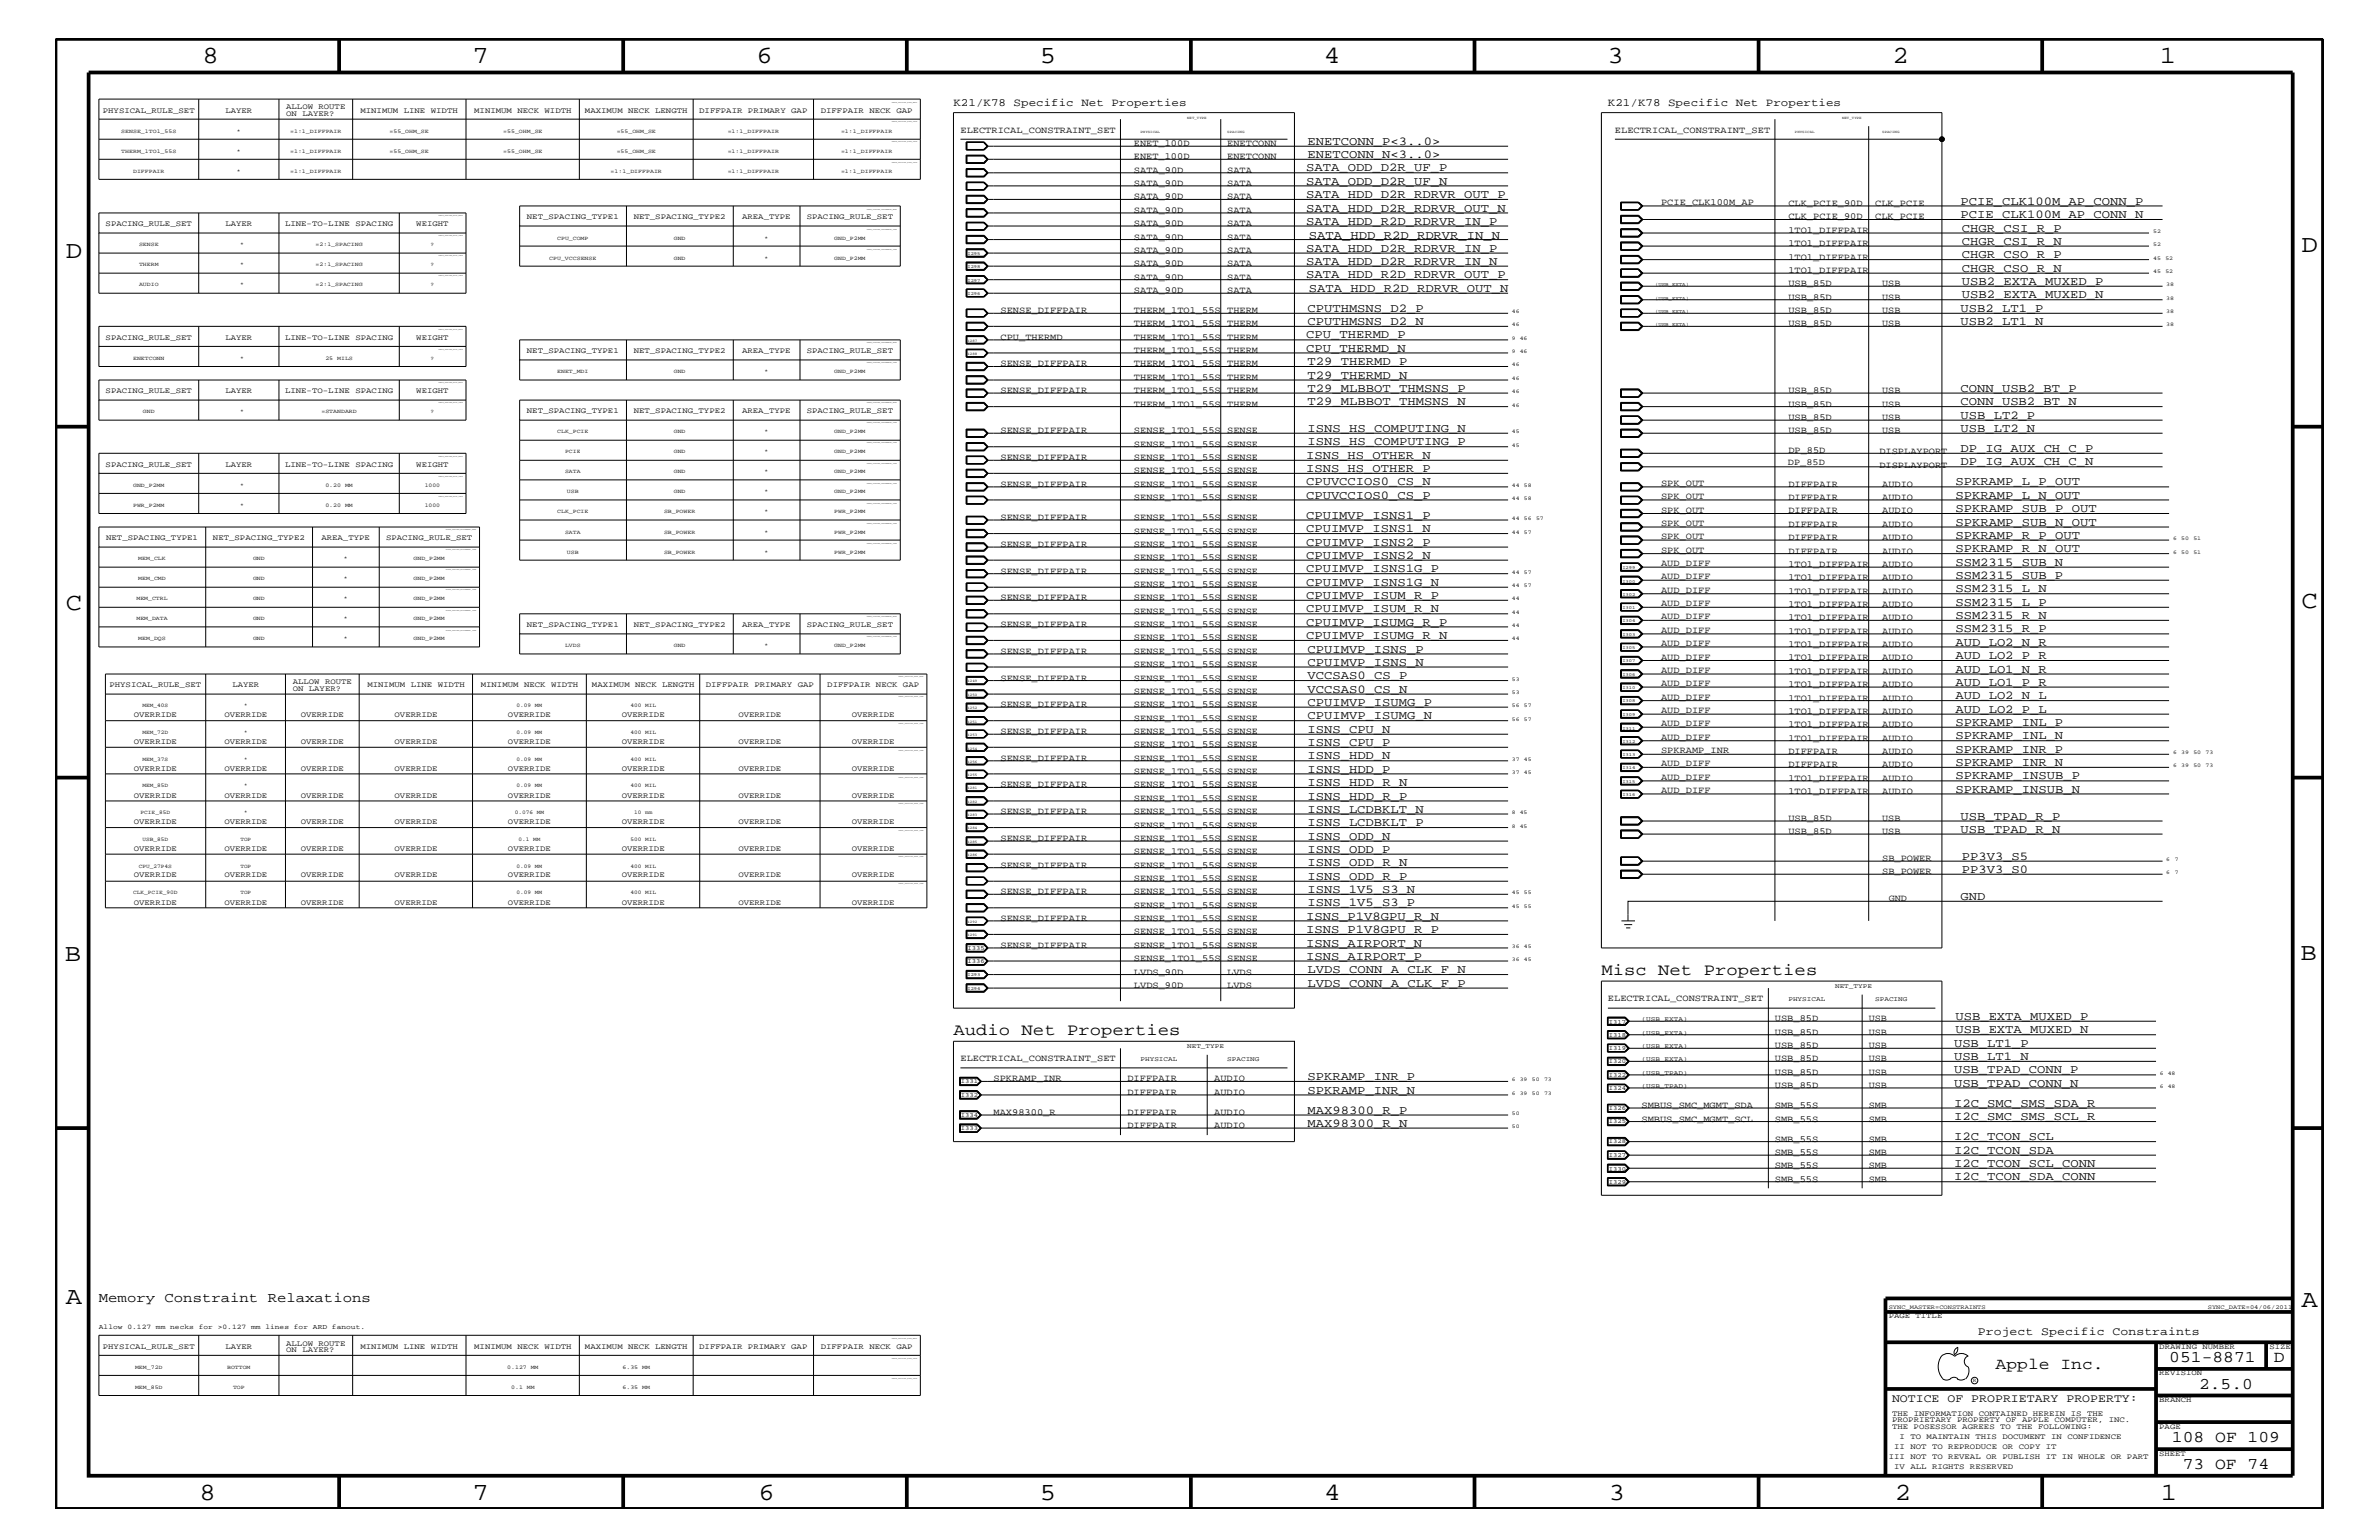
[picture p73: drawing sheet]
<svg xmlns="http://www.w3.org/2000/svg" width="432mm" height="279mm" viewBox="0 0 432 279" stroke-linecap="round" stroke-linejoin="round" font-family="sans-serif">
<defs><g id="words">
<g font-size="4.5">
<text x="36.7" y="11.5">8</text>
<text x="85.8" y="11.5">7</text>
<text x="137.3" y="11.5">6</text>
<text x="188.7" y="11.5">5</text>
<text x="240.3" y="11.5">4</text>
<text x="291.8" y="11.5">3</text>
<text x="343.5" y="11.5">2</text>
<text x="392" y="11.5">1</text>
<text x="11.9" y="46.8">D</text>
<text x="417.7" y="45.7">D</text>
<text x="11.9" y="110.6">C</text>
<text x="417.7" y="110.3">C</text>
<text x="11.8" y="174.3">B</text>
<text x="417.6" y="174.2">B</text>
<text x="11.9" y="236.7">A</text>
<text x="417.7" y="237.1">A</text>
<text x="36.2" y="272.1">8</text>
<text x="85.8" y="272.1">7</text>
<text x="137.7" y="272.1">6</text>
<text x="188.7" y="272.1">5</text>
<text x="240.4" y="272.1">4</text>
<text x="292" y="272.1">3</text>
<text x="343.9" y="272.1">2</text>
<text x="392.2" y="272.1">1</text>
</g>
<g font-size="3">
<text x="290.7" y="176.8">Misc Net Properties</text>
<text x="173.1" y="187.7">Audio Net Properties</text>
<text x="362.2" y="248.4">Apple Inc.</text>
<text x="393.7" y="247.1">051-8871</text>
<text x="399.2" y="252">2.5.0</text>
<text x="412.7" y="247.1">D</text>
<text x="394.2" y="261.6">108 OF 109</text>
<text x="396.2" y="266.6">73 OF 74</text>
</g>
<text font-size="2.5" x="17.9" y="236.2">Memory Constraint Relaxations</text>
<g font-size="2.2">
<text x="237.3" y="26.3">ENETCONN_P&lt;3..0&gt;</text>
<text x="237.3" y="28.6">ENETCONN_N&lt;3..0&gt;</text>
<text x="237.1" y="35.9">SATA_HDD_D2R_RDRVR_OUT_P</text>
<text x="237.1" y="31.1">SATA_ODD_D2R_UF_P</text>
<text x="237.1" y="33.6">SATA_ODD_D2R_UF_N</text>
<text x="237.1" y="40.8">SATA_HDD_R2D_RDRVR_IN_P</text>
<text x="237.1" y="38.4">SATA_HDD_D2R_RDRVR_OUT_N</text>
<text x="355.9" y="39.6">PCIE_CLK100M_AP_CONN_N</text>
<text x="355.9" y="37.2">PCIE_CLK100M_AP_CONN_P</text>
<text x="237.1" y="45.7">SATA_HDD_D2R_RDRVR_IN_P</text>
<text x="237.6" y="43.3">SATA_HDD_R2D_RDRVR_IN_N</text>
<text x="356.1" y="44.4">CHGR_CSI_R_N</text>
<text x="356.1" y="42">CHGR_CSI_R_P</text>
<text x="356.1" y="46.8">CHGR_CSO_R_P</text>
<text x="237.1" y="48">SATA_HDD_D2R_RDRVR_IN_N</text>
<text x="237.1" y="50.5">SATA_HDD_R2D_RDRVR_OUT_P</text>
<text x="237.6" y="52.9">SATA_HDD_R2D_RDRVR_OUT_N</text>
<text x="356.1" y="51.7">USB2_EXTA_MUXED_P</text>
<text x="356.1" y="49.3">CHGR_CSO_R_N</text>
<text x="237.3" y="56.6">CPUTHMSNS_D2_P</text>
<text x="237.3" y="59">CPUTHMSNS_D2_N</text>
<text x="355.9" y="56.6">USB2_LT1_P</text>
<text x="355.9" y="59">USB2_LT1_N</text>
<text x="356.1" y="54.1">USB2_EXTA_MUXED_N</text>
<text x="237.1" y="63.9">CPU_THERMD_N</text>
<text x="237.1" y="61.4">CPU_THERMD_P</text>
<text x="237.3" y="71.1">T29_MLBBOT_THMSNS_P</text>
<text x="237.3" y="68.7">T29_THERMD_N</text>
<text x="237.3" y="66.2">T29_THERMD_P</text>
<text x="355.9" y="71.1">CONN_USB2_BT_P</text>
<text x="237.3" y="73.5">T29_MLBBOT_THMSNS_N</text>
<text x="355.9" y="76">USB_LT2_P</text>
<text x="355.9" y="73.5">CONN_USB2_BT_N</text>
<text x="237.1" y="83.3">ISNS_HS_OTHER_N</text>
<text x="237.3" y="78.3">ISNS_HS_COMPUTING_N</text>
<text x="237.3" y="80.8">ISNS_HS_COMPUTING_P</text>
<text x="355.9" y="78.3">USB_LT2_N</text>
<text x="355.9" y="82">DP_IG_AUX_CH_C_P</text>
<text x="237.1" y="88.1">CPUVCCIOS0_CS_N</text>
<text x="237.1" y="85.6">ISNS_HS_OTHER_P</text>
<text x="354.9" y="88.1">SPKRAMP_L_P_OUT</text>
<text x="355.9" y="84.4">DP_IG_AUX_CH_C_N</text>
<text x="237.1" y="90.5">CPUVCCIOS0_CS_P</text>
<text x="237.1" y="94.2">CPUIMVP_ISNS1_P</text>
<text x="354.9" y="92.9">SPKRAMP_SUB_P_OUT</text>
<text x="354.9" y="95.4">SPKRAMP_SUB_N_OUT</text>
<text x="354.9" y="90.5">SPKRAMP_L_N_OUT</text>
<text x="237.1" y="101.4">CPUIMVP_ISNS2_N</text>
<text x="237.1" y="96.5">CPUIMVP_ISNS1_N</text>
<text x="237.1" y="99">CPUIMVP_ISNS2_P</text>
<text x="354.9" y="100.2">SPKRAMP_R_N_OUT</text>
<text x="354.9" y="97.7">SPKRAMP_R_P_OUT</text>
<text x="237.1" y="103.8">CPUIMVP_ISNS1G_P</text>
<text x="237.1" y="106.3">CPUIMVP_ISNS1G_N</text>
<text x="354.9" y="102.6">SSM2315_SUB_N</text>
<text x="354.9" y="105">SSM2315_SUB_P</text>
<text x="354.9" y="107.5">SSM2315_L_N</text>
<text x="237.1" y="108.7">CPUIMVP_ISUM_R_P</text>
<text x="237.1" y="113.6">CPUIMVP_ISUMG_R_P</text>
<text x="237.1" y="111.1">CPUIMVP_ISUM_R_N</text>
<text x="354.9" y="109.9">SSM2315_L_P</text>
<text x="354.9" y="112.3">SSM2315_R_N</text>
<text x="237.1" y="115.9">CPUIMVP_ISUMG_R_N</text>
<text x="237.3" y="118.4">CPUIMVP_ISNS_P</text>
<text x="354.9" y="114.8">SSM2315_R_P</text>
<text x="354.9" y="117.2">AUD_LO2_N_R</text>
<text x="354.9" y="119.6">AUD_LO2_P_R</text>
<text x="237.3" y="120.8">CPUIMVP_ISNS_N</text>
<text x="237.3" y="125.7">VCCSAS0_CS_N</text>
<text x="237.3" y="123.2">VCCSAS0_CS_P</text>
<text x="354.9" y="122">AUD_LO1_N_R</text>
<text x="354.9" y="124.4">AUD_LO1_P_R</text>
<text x="237.3" y="128">CPUIMVP_ISUMG_P</text>
<text x="237.3" y="130.5">CPUIMVP_ISUMG_N</text>
<text x="354.9" y="131.7">SPKRAMP_INL_P</text>
<text x="354.9" y="129.3">AUD_LO2_P_L</text>
<text x="354.9" y="126.9">AUD_LO2_N_L</text>
<text x="237.3" y="133">ISNS_CPU_N</text>
<text x="237.3" y="135.3">ISNS_CPU_P</text>
<text x="237.3" y="137.8">ISNS_HDD_N</text>
<text x="354.9" y="136.6">SPKRAMP_INR_P</text>
<text x="354.9" y="134.1">SPKRAMP_INL_N</text>
<text x="237.3" y="140.2">ISNS_HDD_P</text>
<text x="237.3" y="142.6">ISNS_HDD_R_N</text>
<text x="354.9" y="143.9">SPKRAMP_INSUB_N</text>
<text x="354.9" y="141.4">SPKRAMP_INSUB_P</text>
<text x="354.9" y="139">SPKRAMP_INR_N</text>
<text x="237.3" y="147.5">ISNS_LCDBKLT_N</text>
<text x="237.3" y="145.1">ISNS_HDD_R_P</text>
<text x="237.3" y="149.9">ISNS_LCDBKLT_P</text>
<text x="355.9" y="148.7">USB_TPAD_R_P</text>
<text x="237.3" y="154.7">ISNS_ODD_P</text>
<text x="237.3" y="152.3">ISNS_ODD_N</text>
<text x="355.9" y="151.1">USB_TPAD_R_N</text>
<text x="356.1" y="156">PP3V3_S5</text>
<text x="237.3" y="159.6">ISNS_ODD_R_P</text>
<text x="237.3" y="157.2">ISNS_ODD_R_N</text>
<text x="237.3" y="162">ISNS_1V5_S3_N</text>
<text x="356.1" y="158.4">PP3V3_S0</text>
<text x="237.1" y="166.9">ISNS_P1V8GPU_R_N</text>
<text x="237.3" y="164.5">ISNS_1V5_S3_P</text>
<text x="355.9" y="163.3">GND</text>
<text x="237.1" y="169.3">ISNS_P1V8GPU_R_P</text>
<text x="237.1" y="171.7">ISNS_AIRPORT_N</text>
<text x="237.1" y="174.2">ISNS_AIRPORT_P</text>
<text x="237.3" y="179">LVDS_CONN_A_CLK_F_P</text>
<text x="237.3" y="176.6">LVDS_CONN_A_CLK_F_N</text>
<text x="354.9" y="185">USB_EXTA_MUXED_P</text>
<text x="354.7" y="189.9">USB_LT1_P</text>
<text x="354.9" y="187.5">USB_EXTA_MUXED_N</text>
<text x="237.3" y="195.9">SPKRAMP_INR_P</text>
<text x="354.7" y="197.2">USB_TPAD_CONN_N</text>
<text x="354.7" y="194.8">USB_TPAD_CONN_P</text>
<text x="354.7" y="192.3">USB_LT1_N</text>
<text x="237.3" y="198.4">SPKRAMP_INR_N</text>
<text x="237.3" y="202">MAX98300_R_P</text>
<text x="354.7" y="203.2">I2C_SMC_SMS_SCL_R</text>
<text x="354.7" y="200.9">I2C_SMC_SMS_SDA_R</text>
<text x="237.3" y="204.4">MAX98300_R_N</text>
<text x="354.7" y="206.9">I2C_TCON_SCL</text>
<text x="354.7" y="209.3">I2C_TCON_SDA</text>
<text x="354.7" y="214.2">I2C_TCON_SDA_CONN</text>
<text x="354.7" y="211.7">I2C_TCON_SCL_CONN</text>
</g>
<g font-size="2.1">
<text x="359" y="242.3">Project Specific Constraints</text>
<text x="343.4" y="254.4">NOTICE OF PROPRIETARY PROPERTY:</text>
</g>
<g font-size="2">
<text x="173.1" y="19.2">K21/K78 Specific Net Properties</text>
<text x="291.8" y="19.2">K21/K78 Specific Net Properties</text>
</g>
<g font-size="1.7">
<text x="174.3" y="24.1">ELECTRICAL_CONSTRAINT_SET</text>
<text x="205.8" y="26.5">ENET_100D</text>
<text x="205.8" y="28.9">ENET_100D</text>
<text x="222.8" y="26.5">ENETCONN</text>
<text x="222.8" y="28.9">ENETCONN</text>
<text x="293.1" y="24.1">ELECTRICAL_CONSTRAINT_SET</text>
<text x="205.8" y="31.4">SATA_90D</text>
<text x="205.8" y="33.7">SATA_90D</text>
<text x="222.8" y="31.4">SATA</text>
<text x="222.8" y="33.7">SATA</text>
<text x="205.8" y="41">SATA_90D</text>
<text x="205.8" y="36.2">SATA_90D</text>
<text x="205.8" y="38.6">SATA_90D</text>
<text x="222.8" y="41">SATA</text>
<text x="222.8" y="36.2">SATA</text>
<text x="222.8" y="38.6">SATA</text>
<text x="301.5" y="37.2">PCIE_CLK100M_AP</text>
<text x="324.6" y="39.8">CLK_PCIE_90D</text>
<text x="324.6" y="37.4">CLK_PCIE_90D</text>
<text x="340.4" y="39.8">CLK_PCIE</text>
<text x="340.4" y="37.4">CLK_PCIE</text>
<text x="205.8" y="43.5">SATA_90D</text>
<text x="205.8" y="45.9">SATA_90D</text>
<text x="222.8" y="43.5">SATA</text>
<text x="222.8" y="45.9">SATA</text>
<text x="324.6" y="44.6">1TO1_DIFFPAIR</text>
<text x="324.6" y="42.3">1TO1_DIFFPAIR</text>
<text x="324.6" y="47.1">1TO1_DIFFPAIR</text>
<text x="205.8" y="53.2">SATA_90D</text>
<text x="205.8" y="48.3">SATA_90D</text>
<text x="205.8" y="50.7">SATA_90D</text>
<text x="222.8" y="53.2">SATA</text>
<text x="222.8" y="48.3">SATA</text>
<text x="222.8" y="50.7">SATA</text>
<text x="324.6" y="51.9">USB_85D</text>
<text x="324.6" y="49.6">1TO1_DIFFPAIR</text>
<text x="341.6" y="51.9">USB</text>
<text x="181.6" y="56.8">SENSE_DIFFPAIR</text>
<text x="205.8" y="56.8">THERM_1TO1_55S</text>
<text x="205.8" y="59.2">THERM_1TO1_55S</text>
<text x="222.8" y="56.8">THERM</text>
<text x="222.8" y="59.2">THERM</text>
<text x="324.6" y="54.4">USB_85D</text>
<text x="324.6" y="56.8">USB_85D</text>
<text x="324.6" y="59.2">USB_85D</text>
<text x="341.6" y="54.4">USB</text>
<text x="341.6" y="56.8">USB</text>
<text x="341.6" y="59.2">USB</text>
<text x="181.6" y="61.7">CPU_THERMD</text>
<text x="205.8" y="64">THERM_1TO1_55S</text>
<text x="205.8" y="61.7">THERM_1TO1_55S</text>
<text x="222.8" y="64">THERM</text>
<text x="222.8" y="61.7">THERM</text>
<text x="181.6" y="66.5">SENSE_DIFFPAIR</text>
<text x="181.6" y="71.3">SENSE_DIFFPAIR</text>
<text x="205.8" y="71.3">THERM_1TO1_55S</text>
<text x="205.8" y="68.9">THERM_1TO1_55S</text>
<text x="205.8" y="66.5">THERM_1TO1_55S</text>
<text x="222.8" y="71.3">THERM</text>
<text x="222.8" y="68.9">THERM</text>
<text x="222.8" y="66.5">THERM</text>
<text x="324.6" y="71.3">USB_85D</text>
<text x="341.6" y="71.3">USB</text>
<text x="205.8" y="73.8">THERM_1TO1_55S</text>
<text x="222.8" y="73.8">THERM</text>
<text x="324.6" y="76.2">USB_85D</text>
<text x="324.6" y="73.8">USB_85D</text>
<text x="341.6" y="76.2">USB</text>
<text x="341.6" y="73.8">USB</text>
<text x="181.6" y="83.5">SENSE_DIFFPAIR</text>
<text x="181.6" y="78.6">SENSE_DIFFPAIR</text>
<text x="205.8" y="78.6">SENSE_1TO1_55S</text>
<text x="205.8" y="83.5">SENSE_1TO1_55S</text>
<text x="205.8" y="81.1">SENSE_1TO1_55S</text>
<text x="222.8" y="78.6">SENSE</text>
<text x="222.8" y="83.5">SENSE</text>
<text x="222.8" y="81.1">SENSE</text>
<text x="324.6" y="78.6">USB_85D</text>
<text x="324.6" y="82.2">DP_85D</text>
<text x="341.1" y="82.4">DISPLAYPORT</text>
<text x="341.6" y="78.6">USB</text>
<text x="181.6" y="88.3">SENSE_DIFFPAIR</text>
<text x="205.8" y="88.3">SENSE_1TO1_55S</text>
<text x="205.8" y="85.9">SENSE_1TO1_55S</text>
<text x="222.8" y="88.3">SENSE</text>
<text x="222.8" y="85.9">SENSE</text>
<text x="301.5" y="88.2">SPK_OUT</text>
<text x="324.5" y="84.4">DP_85D</text>
<text x="324.6" y="88.3">DIFFPAIR</text>
<text x="341.1" y="84.9">DISPLAYPORT</text>
<text x="341.6" y="88.3">AUDIO</text>
<text x="181.6" y="94.3">SENSE_DIFFPAIR</text>
<text x="205.8" y="90.7">SENSE_1TO1_55S</text>
<text x="205.8" y="94.3">SENSE_1TO1_55S</text>
<text x="222.8" y="90.7">SENSE</text>
<text x="222.8" y="94.3">SENSE</text>
<text x="301.5" y="93">SPK_OUT</text>
<text x="301.5" y="95.4">SPK_OUT</text>
<text x="301.5" y="90.5">SPK_OUT</text>
<text x="324.6" y="93.2">DIFFPAIR</text>
<text x="324.6" y="95.6">DIFFPAIR</text>
<text x="324.6" y="90.7">DIFFPAIR</text>
<text x="341.6" y="93.2">AUDIO</text>
<text x="341.6" y="95.6">AUDIO</text>
<text x="341.6" y="90.7">AUDIO</text>
<text x="181.6" y="99.3">SENSE_DIFFPAIR</text>
<text x="205.8" y="101.6">SENSE_1TO1_55S</text>
<text x="205.8" y="96.8">SENSE_1TO1_55S</text>
<text x="205.8" y="99.3">SENSE_1TO1_55S</text>
<text x="222.8" y="101.6">SENSE</text>
<text x="222.8" y="96.8">SENSE</text>
<text x="222.8" y="99.3">SENSE</text>
<text x="301.5" y="100.3">SPK_OUT</text>
<text x="301.5" y="97.8">SPK_OUT</text>
<text x="324.6" y="100.4">DIFFPAIR</text>
<text x="324.6" y="98">DIFFPAIR</text>
<text x="341.6" y="100.4">AUDIO</text>
<text x="341.6" y="98">AUDIO</text>
<text x="181.6" y="104.1">SENSE_DIFFPAIR</text>
<text x="205.8" y="104.1">SENSE_1TO1_55S</text>
<text x="205.8" y="106.5">SENSE_1TO1_55S</text>
<text x="222.8" y="104.1">SENSE</text>
<text x="222.8" y="106.5">SENSE</text>
<text x="301.5" y="102.6">AUD_DIFF</text>
<text x="301.5" y="105.1">AUD_DIFF</text>
<text x="301.5" y="107.6">AUD_DIFF</text>
<text x="324.6" y="102.9">1TO1_DIFFPAIR</text>
<text x="324.6" y="105.3">1TO1_DIFFPAIR</text>
<text x="324.6" y="107.7">1TO1_DIFFPAIR</text>
<text x="341.6" y="102.9">AUDIO</text>
<text x="341.6" y="105.3">AUDIO</text>
<text x="341.6" y="107.7">AUDIO</text>
<text x="181.6" y="113.7">SENSE_DIFFPAIR</text>
<text x="181.6" y="108.9">SENSE_DIFFPAIR</text>
<text x="205.8" y="113.7">SENSE_1TO1_55S</text>
<text x="205.8" y="111.4">SENSE_1TO1_55S</text>
<text x="205.8" y="108.9">SENSE_1TO1_55S</text>
<text x="222.8" y="108.9">SENSE</text>
<text x="222.8" y="113.7">SENSE</text>
<text x="222.8" y="111.4">SENSE</text>
<text x="301.5" y="109.9">AUD_DIFF</text>
<text x="301.5" y="112.4">AUD_DIFF</text>
<text x="324.6" y="110.2">1TO1_DIFFPAIR</text>
<text x="324.6" y="112.6">1TO1_DIFFPAIR</text>
<text x="341.6" y="110.2">AUDIO</text>
<text x="341.6" y="112.6">AUDIO</text>
<text x="181.6" y="118.6">SENSE_DIFFPAIR</text>
<text x="205.8" y="116.2">SENSE_1TO1_55S</text>
<text x="205.8" y="118.6">SENSE_1TO1_55S</text>
<text x="222.8" y="116.2">SENSE</text>
<text x="222.8" y="118.6">SENSE</text>
<text x="301.5" y="114.8">AUD_DIFF</text>
<text x="301.5" y="117.2">AUD_DIFF</text>
<text x="301.5" y="119.7">AUD_DIFF</text>
<text x="324.6" y="115">1TO1_DIFFPAIR</text>
<text x="324.6" y="117.4">1TO1_DIFFPAIR</text>
<text x="324.6" y="119.8">1TO1_DIFFPAIR</text>
<text x="341.6" y="115">AUDIO</text>
<text x="341.6" y="117.4">AUDIO</text>
<text x="341.6" y="119.8">AUDIO</text>
<text x="181.6" y="123.5">SENSE_DIFFPAIR</text>
<text x="205.8" y="121">SENSE_1TO1_55S</text>
<text x="205.8" y="125.9">SENSE_1TO1_55S</text>
<text x="205.8" y="123.5">SENSE_1TO1_55S</text>
<text x="222.8" y="121">SENSE</text>
<text x="222.8" y="125.9">SENSE</text>
<text x="222.8" y="123.5">SENSE</text>
<text x="301.5" y="124.5">AUD_DIFF</text>
<text x="301.5" y="122">AUD_DIFF</text>
<text x="324.6" y="122.3">1TO1_DIFFPAIR</text>
<text x="324.6" y="124.7">1TO1_DIFFPAIR</text>
<text x="341.6" y="122.3">AUDIO</text>
<text x="341.6" y="124.7">AUDIO</text>
<text x="181.6" y="128.3">SENSE_DIFFPAIR</text>
<text x="205.8" y="128.3">SENSE_1TO1_55S</text>
<text x="205.8" y="130.8">SENSE_1TO1_55S</text>
<text x="222.8" y="128.3">SENSE</text>
<text x="222.8" y="130.8">SENSE</text>
<text x="301.5" y="131.8">AUD_DIFF</text>
<text x="301.5" y="129.3">AUD_DIFF</text>
<text x="301.5" y="126.9">AUD_DIFF</text>
<text x="324.6" y="131.9">1TO1_DIFFPAIR</text>
<text x="324.6" y="129.6">1TO1_DIFFPAIR</text>
<text x="324.6" y="127.1">1TO1_DIFFPAIR</text>
<text x="341.6" y="131.9">AUDIO</text>
<text x="341.6" y="129.6">AUDIO</text>
<text x="341.6" y="127.1">AUDIO</text>
<text x="181.6" y="133.2">SENSE_DIFFPAIR</text>
<text x="205.8" y="133.2">SENSE_1TO1_55S</text>
<text x="205.8" y="135.6">SENSE_1TO1_55S</text>
<text x="222.8" y="133.2">SENSE</text>
<text x="222.8" y="135.6">SENSE</text>
<text x="301.5" y="136.6">SPKRAMP_INR</text>
<text x="301.5" y="134.2">AUD_DIFF</text>
<text x="324.6" y="136.8">DIFFPAIR</text>
<text x="324.6" y="134.4">1TO1_DIFFPAIR</text>
<text x="341.6" y="136.8">AUDIO</text>
<text x="341.6" y="134.4">AUDIO</text>
<text x="181.6" y="138">SENSE_DIFFPAIR</text>
<text x="181.6" y="142.9">SENSE_DIFFPAIR</text>
<text x="205.8" y="140.4">SENSE_1TO1_55S</text>
<text x="205.8" y="138">SENSE_1TO1_55S</text>
<text x="205.8" y="142.9">SENSE_1TO1_55S</text>
<text x="222.8" y="140.4">SENSE</text>
<text x="222.8" y="138">SENSE</text>
<text x="222.8" y="142.9">SENSE</text>
<text x="301.5" y="143.9">AUD_DIFF</text>
<text x="301.5" y="141.5">AUD_DIFF</text>
<text x="301.5" y="139.1">AUD_DIFF</text>
<text x="324.6" y="141.7">1TO1_DIFFPAIR</text>
<text x="324.6" y="139.2">DIFFPAIR</text>
<text x="341.6" y="141.7">AUDIO</text>
<text x="341.6" y="139.2">AUDIO</text>
<text x="181.6" y="147.7">SENSE_DIFFPAIR</text>
<text x="205.8" y="147.7">SENSE_1TO1_55S</text>
<text x="205.8" y="145.3">SENSE_1TO1_55S</text>
<text x="222.8" y="147.7">SENSE</text>
<text x="222.8" y="145.3">SENSE</text>
<text x="324.6" y="149">USB_85D</text>
<text x="324.6" y="144">1TO1_DIFFPAIR</text>
<text x="341.6" y="149">USB</text>
<text x="341.6" y="144">AUDIO</text>
<text x="181.6" y="152.6">SENSE_DIFFPAIR</text>
<text x="205.8" y="155">SENSE_1TO1_55S</text>
<text x="205.8" y="152.6">SENSE_1TO1_55S</text>
<text x="205.8" y="150.1">SENSE_1TO1_55S</text>
<text x="222.8" y="155">SENSE</text>
<text x="222.8" y="152.6">SENSE</text>
<text x="222.8" y="150.1">SENSE</text>
<text x="324.6" y="151.3">USB_85D</text>
<text x="341.6" y="151.3">USB</text>
<text x="181.6" y="157.4">SENSE_DIFFPAIR</text>
<text x="205.8" y="159.9">SENSE_1TO1_55S</text>
<text x="205.8" y="157.4">SENSE_1TO1_55S</text>
<text x="222.8" y="159.9">SENSE</text>
<text x="222.8" y="157.4">SENSE</text>
<text x="341.6" y="156.2">SB_POWER</text>
<text x="341.6" y="158.6">SB_POWER</text>
<text x="181.6" y="167.1">SENSE_DIFFPAIR</text>
<text x="181.6" y="162.2">SENSE_DIFFPAIR</text>
<text x="205.8" y="164.7">SENSE_1TO1_55S</text>
<text x="205.8" y="167.1">SENSE_1TO1_55S</text>
<text x="205.8" y="162.2">SENSE_1TO1_55S</text>
<text x="222.8" y="164.7">SENSE</text>
<text x="222.8" y="167.1">SENSE</text>
<text x="222.8" y="162.2">SENSE</text>
<text x="342.8" y="163.5">GND</text>
<text x="181.6" y="172">SENSE_DIFFPAIR</text>
<text x="205.8" y="169.5">SENSE_1TO1_55S</text>
<text x="205.8" y="172">SENSE_1TO1_55S</text>
<text x="222.8" y="169.5">SENSE</text>
<text x="222.8" y="172">SENSE</text>
<text x="205.8" y="174.4">SENSE_1TO1_55S</text>
<text x="205.8" y="179.3">LVDS_90D</text>
<text x="205.8" y="176.8">LVDS_90D</text>
<text x="222.8" y="179.3">LVDS</text>
<text x="222.8" y="174.4">SENSE</text>
<text x="222.8" y="176.8">LVDS</text>
<text x="291.8" y="181.6">ELECTRICAL_CONSTRAINT_SET</text>
<text x="322.2" y="185.3">USB_85D</text>
<text x="339.2" y="185.3">USB</text>
<text x="322.2" y="187.7">USB_85D</text>
<text x="322.2" y="190.2">USB_85D</text>
<text x="339.2" y="190.2">USB</text>
<text x="339.2" y="187.7">USB</text>
<text x="174.3" y="192.6">ELECTRICAL_CONSTRAINT_SET</text>
<text x="180.3" y="196.2">SPKRAMP_INR</text>
<text x="204.6" y="196.2">DIFFPAIR</text>
<text x="220.4" y="196.2">AUDIO</text>
<text x="322.2" y="197.4">USB_85D</text>
<text x="322.2" y="195">USB_85D</text>
<text x="322.2" y="192.6">USB_85D</text>
<text x="339.2" y="197.4">USB</text>
<text x="339.2" y="195">USB</text>
<text x="339.2" y="192.6">USB</text>
<text x="180.3" y="202.3">MAX98300_R</text>
<text x="204.6" y="198.7">DIFFPAIR</text>
<text x="204.6" y="202.3">DIFFPAIR</text>
<text x="220.4" y="198.7">AUDIO</text>
<text x="220.4" y="202.3">AUDIO</text>
<text x="297.9" y="203.5">SMBUS_SMC_MGMT_SCL</text>
<text x="297.9" y="201">SMBUS_SMC_MGMT_SDA</text>
<text x="322.2" y="203.5">SMB_55S</text>
<text x="322.2" y="201">SMB_55S</text>
<text x="339.2" y="203.5">SMB</text>
<text x="339.2" y="201">SMB</text>
<text x="204.6" y="204.7">DIFFPAIR</text>
<text x="220.4" y="204.7">AUDIO</text>
<text x="322.2" y="207.1">SMB_55S</text>
<text x="322.2" y="209.6">SMB_55S</text>
<text x="339.2" y="207.1">SMB</text>
<text x="339.2" y="209.6">SMB</text>
<text x="322.2" y="214.4">SMB_55S</text>
<text x="322.2" y="211.9">SMB_55S</text>
<text x="339.2" y="214.4">SMB</text>
<text x="339.2" y="211.9">SMB</text>
</g>
<g font-size="1.4">
<text x="18.7" y="20.4">PHYSICAL_RULE_SET</text>
<text x="40.9" y="20.4">LAYER</text>
<text x="51.9" y="19.8">ALLOW ROUTE</text>
<text x="51.9" y="21">ON LAYER?</text>
<text x="65.4" y="20.4">MINIMUM LINE WIDTH</text>
<text x="86.1" y="20.4">MINIMUM NECK WIDTH</text>
<text x="106.2" y="20.4">MAXIMUM NECK LENGTH</text>
<text x="126.9" y="20.4">DIFFPAIR PRIMARY GAP</text>
<text x="149" y="20.4">DIFFPAIR NECK GAP</text>
<text x="19.2" y="41">SPACING_RULE_SET</text>
<text x="40.9" y="41">LAYER</text>
<text x="51.7" y="41">LINE-TO-LINE SPACING</text>
<text x="75.6" y="41">WEIGHT</text>
<text x="95.6" y="39.8">NET_SPACING_TYPE1</text>
<text x="115" y="39.8">NET_SPACING_TYPE2</text>
<text x="134.7" y="39.8">AREA_TYPE</text>
<text x="146.4" y="39.8">SPACING_RULE_SET</text>
<text x="19.2" y="61.7">SPACING_RULE_SET</text>
<text x="40.9" y="61.7">LAYER</text>
<text x="51.7" y="61.7">LINE-TO-LINE SPACING</text>
<text x="75.6" y="61.7">WEIGHT</text>
<text x="95.6" y="64">NET_SPACING_TYPE1</text>
<text x="115" y="64">NET_SPACING_TYPE2</text>
<text x="134.7" y="64">AREA_TYPE</text>
<text x="146.4" y="64">SPACING_RULE_SET</text>
<text x="19.2" y="71.3">SPACING_RULE_SET</text>
<text x="40.9" y="71.3">LAYER</text>
<text x="51.7" y="71.3">LINE-TO-LINE SPACING</text>
<text x="75.6" y="71.3">WEIGHT</text>
<text x="95.6" y="75">NET_SPACING_TYPE1</text>
<text x="115" y="75">NET_SPACING_TYPE2</text>
<text x="134.7" y="75">AREA_TYPE</text>
<text x="146.4" y="75">SPACING_RULE_SET</text>
<text x="19.2" y="84.7">SPACING_RULE_SET</text>
<text x="40.9" y="84.7">LAYER</text>
<text x="51.7" y="84.7">LINE-TO-LINE SPACING</text>
<text x="75.6" y="84.7">WEIGHT</text>
<text x="19.3" y="98">NET_SPACING_TYPE1</text>
<text x="38.7" y="98">NET_SPACING_TYPE2</text>
<text x="58.3" y="98">AREA_TYPE</text>
<text x="70.1" y="98">SPACING_RULE_SET</text>
<text x="95.6" y="113.7">NET_SPACING_TYPE1</text>
<text x="115" y="113.7">NET_SPACING_TYPE2</text>
<text x="134.7" y="113.7">AREA_TYPE</text>
<text x="146.4" y="113.7">SPACING_RULE_SET</text>
<text x="19.9" y="124.7">PHYSICAL_RULE_SET</text>
<text x="42.2" y="124.7">LAYER</text>
<text x="53.1" y="124.1">ALLOW ROUTE</text>
<text x="53.1" y="125.3">ON LAYER?</text>
<text x="66.7" y="124.7">MINIMUM LINE WIDTH</text>
<text x="87.2" y="124.7">MINIMUM NECK WIDTH</text>
<text x="107.4" y="124.7">MAXIMUM NECK LENGTH</text>
<text x="128.1" y="124.7">DIFFPAIR PRIMARY GAP</text>
<text x="150.2" y="124.7">DIFFPAIR NECK GAP</text>
<text x="24.3" y="130.2">OVERRIDE</text>
<text x="40.7" y="130.2">OVERRIDE</text>
<text x="54.6" y="130.2">OVERRIDE</text>
<text x="71.6" y="130.2">OVERRIDE</text>
<text x="92.2" y="130.2">OVERRIDE</text>
<text x="112.9" y="130.2">OVERRIDE</text>
<text x="134" y="130.2">OVERRIDE</text>
<text x="154.6" y="130.2">OVERRIDE</text>
<text x="24.3" y="135">OVERRIDE</text>
<text x="40.7" y="135">OVERRIDE</text>
<text x="54.6" y="135">OVERRIDE</text>
<text x="71.6" y="135">OVERRIDE</text>
<text x="92.2" y="135">OVERRIDE</text>
<text x="112.9" y="135">OVERRIDE</text>
<text x="134" y="135">OVERRIDE</text>
<text x="154.6" y="135">OVERRIDE</text>
<text x="24.3" y="139.8">OVERRIDE</text>
<text x="40.7" y="139.8">OVERRIDE</text>
<text x="54.6" y="139.8">OVERRIDE</text>
<text x="71.6" y="139.8">OVERRIDE</text>
<text x="92.2" y="139.8">OVERRIDE</text>
<text x="112.9" y="139.8">OVERRIDE</text>
<text x="134" y="139.8">OVERRIDE</text>
<text x="154.6" y="139.8">OVERRIDE</text>
<text x="24.3" y="149.5">OVERRIDE</text>
<text x="24.3" y="144.7">OVERRIDE</text>
<text x="40.7" y="149.5">OVERRIDE</text>
<text x="40.7" y="144.7">OVERRIDE</text>
<text x="54.6" y="149.5">OVERRIDE</text>
<text x="54.6" y="144.7">OVERRIDE</text>
<text x="71.6" y="149.5">OVERRIDE</text>
<text x="71.6" y="144.7">OVERRIDE</text>
<text x="92.2" y="149.5">OVERRIDE</text>
<text x="92.2" y="144.7">OVERRIDE</text>
<text x="112.9" y="149.5">OVERRIDE</text>
<text x="112.9" y="144.7">OVERRIDE</text>
<text x="134" y="149.5">OVERRIDE</text>
<text x="134" y="144.7">OVERRIDE</text>
<text x="154.6" y="149.5">OVERRIDE</text>
<text x="154.6" y="144.7">OVERRIDE</text>
<text x="24.3" y="154.4">OVERRIDE</text>
<text x="40.7" y="154.4">OVERRIDE</text>
<text x="54.6" y="154.4">OVERRIDE</text>
<text x="71.6" y="154.4">OVERRIDE</text>
<text x="92.2" y="154.4">OVERRIDE</text>
<text x="112.9" y="154.4">OVERRIDE</text>
<text x="134" y="154.4">OVERRIDE</text>
<text x="154.6" y="154.4">OVERRIDE</text>
<text x="24.3" y="159.2">OVERRIDE</text>
<text x="40.7" y="159.2">OVERRIDE</text>
<text x="54.6" y="159.2">OVERRIDE</text>
<text x="71.6" y="159.2">OVERRIDE</text>
<text x="92.2" y="159.2">OVERRIDE</text>
<text x="112.9" y="159.2">OVERRIDE</text>
<text x="134" y="159.2">OVERRIDE</text>
<text x="154.6" y="159.2">OVERRIDE</text>
<text x="24.3" y="164.1">OVERRIDE</text>
<text x="40.7" y="164.1">OVERRIDE</text>
<text x="54.6" y="164.1">OVERRIDE</text>
<text x="71.6" y="164.1">OVERRIDE</text>
<text x="92.2" y="164.1">OVERRIDE</text>
<text x="112.9" y="164.1">OVERRIDE</text>
<text x="134" y="164.1">OVERRIDE</text>
<text x="154.6" y="164.1">OVERRIDE</text>
<text x="342.8" y="239.2">PAGE TITLE</text>
<text x="18.7" y="244.7">PHYSICAL_RULE_SET</text>
<text x="40.9" y="244.7">LAYER</text>
<text x="51.9" y="244.1">ALLOW ROUTE</text>
<text x="51.9" y="245.3">ON LAYER?</text>
<text x="65.4" y="244.7">MINIMUM LINE WIDTH</text>
<text x="86.1" y="244.7">MINIMUM NECK WIDTH</text>
<text x="106.2" y="244.7">MAXIMUM NECK LENGTH</text>
<text x="126.9" y="244.7">DIFFPAIR PRIMARY GAP</text>
<text x="149" y="244.7">DIFFPAIR NECK GAP</text>
<text x="391.9" y="244.7">DRAWING NUMBER</text>
<text x="411.9" y="244.7">SIZE</text>
<text x="391.9" y="249.5">REVISION</text>
<text x="343.4" y="256.8">THE INFORMATION CONTAINED HEREIN IS THE</text>
<text x="391.9" y="254.4">BRANCH</text>
<text x="343.4" y="259.3">THE POSESSOR AGREES TO THE FOLLOWING:</text>
<text x="343.4" y="258">PROPRIETARY PROPERTY OF APPLE COMPUTER, INC.</text>
<text x="343.8" y="262.9">II NOT TO REPRODUCE OR COPY IT</text>
<text x="344.8" y="261.1">I TO MAINTAIN THIS DOCUMENT IN CONFIDENCE</text>
<text x="391.9" y="259.3">PAGE</text>
<text x="342.8" y="264.7">III NOT TO REVEAL OR PUBLISH IT IN WHOLE OR PART</text>
<text x="343.8" y="266.6">IV ALL RIGHTS RESERVED</text>
<text x="391.9" y="264.1">SHEET</text>
</g>
<text font-size="1.3" x="17.9" y="241.1">Allow 0.127 mm necks for &gt;0.127 mm lines for ARD fanout.</text>
<g font-size="1.2">
<text x="175.6" y="172.3">I335</text>
<text x="175.6" y="174.8">I336</text>
<text x="333.1" y="179.3">NET_TYPE</text>
<text x="292" y="185.7">I317</text>
<text x="297.9" y="185.3">(USB_EXTA)</text>
<text x="324.6" y="181.6">PHYSICAL</text>
<text x="340.4" y="181.6">SPACING</text>
<text x="215.5" y="190.2">NET_TYPE</text>
<text x="292" y="188.1">I318</text>
<text x="292" y="190.5">I319</text>
<text x="297.9" y="190.2">(USB_EXTA)</text>
<text x="297.9" y="187.7">(USB_EXTA)</text>
<text x="174.4" y="196.5">I331</text>
<text x="207" y="192.6">PHYSICAL</text>
<text x="222.8" y="192.6">SPACING</text>
<text x="292" y="192.9">I320</text>
<text x="292" y="195.4">I322</text>
<text x="292" y="197.8">I324</text>
<text x="297.9" y="197.4">(USB_TPAD)</text>
<text x="297.9" y="195">(USB_TPAD)</text>
<text x="297.9" y="192.6">(USB_EXTA)</text>
<text x="174.4" y="199">I332</text>
<text x="174.4" y="202.6">I334</text>
<text x="292" y="203.8">I325</text>
<text x="292" y="201.5">I326</text>
<text x="174.4" y="205.1">I333</text>
<text x="292" y="209.9">I327</text>
<text x="292" y="207.5">I328</text>
<text x="292" y="214.7">I329</text>
<text x="292" y="212.4">I330</text>
</g>
<g font-size="1.1">
<text x="342.8" y="237.4">SYNC_MASTER=CONSTRAINTS</text>
<text x="400.7" y="237.4">SYNC_DATE=04/06/2011</text>
</g>
<g font-size="1">
<text x="22" y="27.7">THERM_1TO1_55S</text>
<text x="22" y="24.1">SENSE_1TO1_55S</text>
<text x="43" y="27.7">*</text>
<text x="43" y="24.1">*</text>
<text x="52.7" y="27.7">=1:1_DIFFPAIR</text>
<text x="52.7" y="24.1">=1:1_DIFFPAIR</text>
<text x="70.7" y="24.1">=55_OHM_SE</text>
<text x="70.7" y="27.7">=55_OHM_SE</text>
<text x="91.4" y="24.1">=55_OHM_SE</text>
<text x="91.4" y="27.7">=55_OHM_SE</text>
<text x="111.9" y="24.1">=55_OHM_SE</text>
<text x="111.9" y="27.7">=55_OHM_SE</text>
<text x="132.1" y="24.1">=1:1_DIFFPAIR</text>
<text x="132.1" y="27.7">=1:1_DIFFPAIR</text>
<text x="152.7" y="24.1">=1:1_DIFFPAIR</text>
<text x="152.7" y="27.7">=1:1_DIFFPAIR</text>
<text x="24.2" y="31.4">DIFFPAIR</text>
<text x="43" y="31.4">*</text>
<text x="52.7" y="31.4">=1:1_DIFFPAIR</text>
<text x="110.8" y="31.4">=1:1_DIFFPAIR</text>
<text x="132.1" y="31.4">=1:1_DIFFPAIR</text>
<text x="152.7" y="31.4">=1:1_DIFFPAIR</text>
<text x="25.2" y="44.6">SENSE</text>
<text x="43.6" y="44.6">*</text>
<text x="57.3" y="44.6">=2:1_SPACING</text>
<text x="78.1" y="44.6">?</text>
<text x="99.7" y="47.1">CPU_VCCSENSE</text>
<text x="101.1" y="43.5">CPU_COMP</text>
<text x="122.3" y="47.1">GND</text>
<text x="122.3" y="43.5">GND</text>
<text x="138.8" y="47.1">*</text>
<text x="138.8" y="43.5">*</text>
<text x="151.4" y="47.1">GND_P2MM</text>
<text x="151.4" y="43.5">GND_P2MM</text>
<text x="390.8" y="44.6">52</text>
<text x="390.8" y="42.3">52</text>
<text x="390.8" y="47.1">45</text>
<text x="393" y="47.1">52</text>
<text x="25.2" y="51.9">AUDIO</text>
<text x="25.2" y="48.3">THERM</text>
<text x="43.6" y="51.9">*</text>
<text x="43.6" y="48.3">*</text>
<text x="57.3" y="51.9">=2:1_SPACING</text>
<text x="57.3" y="48.3">=2:1_SPACING</text>
<text x="78.1" y="51.9">?</text>
<text x="78.1" y="48.3">?</text>
<text x="390.8" y="49.6">45</text>
<text x="393" y="49.6">52</text>
<text x="393.2" y="51.9">38</text>
<text x="274.4" y="56.8">46</text>
<text x="274.4" y="59.2">46</text>
<text x="393.2" y="54.4">38</text>
<text x="393.2" y="56.8">38</text>
<text x="393.2" y="59.2">38</text>
<text x="24.2" y="65.3">ENETCONN</text>
<text x="43.6" y="65.3">*</text>
<text x="59.1" y="65.3">25</text>
<text x="61.2" y="65.3">MILS</text>
<text x="78.1" y="65.3">?</text>
<text x="274.4" y="64">9</text>
<text x="274.4" y="61.7">9</text>
<text x="275.8" y="64">46</text>
<text x="275.8" y="61.7">46</text>
<text x="101.1" y="67.7">ENET_MDI</text>
<text x="122.3" y="67.7">GND</text>
<text x="138.8" y="67.7">*</text>
<text x="151.4" y="67.7">GND_P2MM</text>
<text x="274.4" y="71.3">46</text>
<text x="274.4" y="68.9">46</text>
<text x="274.4" y="66.5">46</text>
<text x="26" y="75">GND</text>
<text x="43.6" y="75">*</text>
<text x="58.3" y="75">=STANDARD</text>
<text x="78.1" y="75">?</text>
<text x="274.4" y="73.8">46</text>
<text x="101.1" y="78.6">CLK_PCIE</text>
<text x="102.6" y="82.2">PCIE</text>
<text x="122.3" y="78.6">GND</text>
<text x="122.3" y="82.2">GND</text>
<text x="138.8" y="78.6">*</text>
<text x="138.8" y="82.2">*</text>
<text x="151.4" y="78.6">GND_P2MM</text>
<text x="151.4" y="82.2">GND_P2MM</text>
<text x="274.4" y="78.6">45</text>
<text x="274.4" y="81.1">45</text>
<text x="24.2" y="88.3">GND_P2MM</text>
<text x="43.6" y="88.3">*</text>
<text x="59.1" y="88.3">0.20</text>
<text x="62.6" y="88.3">MM</text>
<text x="77.1" y="88.3">1000</text>
<text x="102.6" y="85.9">SATA</text>
<text x="102.9" y="89.5">USB</text>
<text x="122.3" y="89.5">GND</text>
<text x="122.3" y="85.9">GND</text>
<text x="138.8" y="89.5">*</text>
<text x="138.8" y="85.9">*</text>
<text x="151.4" y="89.5">GND_P2MM</text>
<text x="151.4" y="85.9">GND_P2MM</text>
<text x="274.4" y="88.3">44</text>
<text x="276.6" y="88.3">58</text>
<text x="24.2" y="92">PWR_P2MM</text>
<text x="43.6" y="92">*</text>
<text x="59.1" y="92">0.20</text>
<text x="62.6" y="92">MM</text>
<text x="77.1" y="92">1000</text>
<text x="101.1" y="93.2">CLK_PCIE</text>
<text x="120.5" y="93.2">SB_POWER</text>
<text x="138.8" y="93.2">*</text>
<text x="151.4" y="93.2">PWR_P2MM</text>
<text x="274.4" y="90.7">44</text>
<text x="274.4" y="94.3">44</text>
<text x="276.6" y="90.7">58</text>
<text x="276.6" y="94.3">56</text>
<text x="278.8" y="94.3">57</text>
<text x="25.1" y="101.6">MEM_CLK</text>
<text x="45.9" y="101.6">GND</text>
<text x="62.4" y="101.6">*</text>
<text x="75.1" y="101.6">GND_P2MM</text>
<text x="102.6" y="96.8">SATA</text>
<text x="102.9" y="100.4">USB</text>
<text x="120.5" y="96.8">SB_POWER</text>
<text x="120.5" y="100.4">SB_POWER</text>
<text x="138.8" y="96.8">*</text>
<text x="138.8" y="100.4">*</text>
<text x="151.4" y="100.4">PWR_P2MM</text>
<text x="151.4" y="96.8">PWR_P2MM</text>
<text x="274.4" y="96.8">44</text>
<text x="276.6" y="96.8">57</text>
<text x="394.5" y="100.4">6</text>
<text x="394.5" y="98">6</text>
<text x="395.9" y="100.4">50</text>
<text x="395.9" y="98">50</text>
<text x="398.1" y="100.4">51</text>
<text x="398.1" y="98">51</text>
<text x="25.1" y="105.3">MEM_CMD</text>
<text x="45.9" y="105.3">GND</text>
<text x="62.4" y="105.3">*</text>
<text x="75.1" y="105.3">GND_P2MM</text>
<text x="274.4" y="104.1">44</text>
<text x="274.4" y="106.5">44</text>
<text x="276.6" y="104.1">57</text>
<text x="276.6" y="106.5">57</text>
<text x="24.8" y="108.9">MEM_CTRL</text>
<text x="24.8" y="112.6">MEM_DATA</text>
<text x="45.9" y="108.9">GND</text>
<text x="45.9" y="112.6">GND</text>
<text x="62.4" y="108.9">*</text>
<text x="62.4" y="112.6">*</text>
<text x="75.1" y="108.9">GND_P2MM</text>
<text x="75.1" y="112.6">GND_P2MM</text>
<text x="274.4" y="108.9">44</text>
<text x="274.4" y="113.7">44</text>
<text x="274.4" y="111.4">44</text>
<text x="25.1" y="116.2">MEM_DQS</text>
<text x="45.9" y="116.2">GND</text>
<text x="62.4" y="116.2">*</text>
<text x="75.1" y="116.2">GND_P2MM</text>
<text x="102.6" y="117.4">LVDS</text>
<text x="122.3" y="117.4">GND</text>
<text x="138.8" y="117.4">*</text>
<text x="151.4" y="117.4">GND_P2MM</text>
<text x="274.4" y="116.2">44</text>
<text x="274.4" y="125.9">53</text>
<text x="274.4" y="123.5">53</text>
<text x="25.9" y="128.3">MEM_40S</text>
<text x="44.3" y="128.3">*</text>
<text x="93.8" y="128.3">0.09 MM</text>
<text x="114.4" y="128.3">400 MIL</text>
<text x="274.4" y="128.3">56</text>
<text x="274.4" y="130.8">56</text>
<text x="276.6" y="128.3">57</text>
<text x="276.6" y="130.8">57</text>
<text x="25.9" y="133.2">MEM_72D</text>
<text x="44.3" y="133.2">*</text>
<text x="93.8" y="133.2">0.09 MM</text>
<text x="114.4" y="133.2">400 MIL</text>
<text x="394.5" y="136.8">6</text>
<text x="395.9" y="136.8">39</text>
<text x="398.1" y="136.8">50</text>
<text x="400.3" y="136.8">73</text>
<text x="25.9" y="142.9">MEM_85D</text>
<text x="25.9" y="138">MEM_37S</text>
<text x="44.3" y="138">*</text>
<text x="44.3" y="142.9">*</text>
<text x="93.8" y="142.9">0.09 MM</text>
<text x="93.8" y="138">0.09 MM</text>
<text x="114.4" y="142.9">400 MIL</text>
<text x="114.4" y="138">400 MIL</text>
<text x="274.4" y="140.4">37</text>
<text x="274.4" y="138">37</text>
<text x="276.6" y="140.4">45</text>
<text x="276.6" y="138">45</text>
<text x="394.5" y="139.2">6</text>
<text x="395.9" y="139.2">39</text>
<text x="398.1" y="139.2">50</text>
<text x="400.3" y="139.2">73</text>
<text x="25.5" y="147.7">PCIE_85D</text>
<text x="44.3" y="147.7">*</text>
<text x="93.4" y="147.7">0.076 MM</text>
<text x="115.1" y="147.7">10 mm</text>
<text x="274.4" y="147.7">8</text>
<text x="275.8" y="147.7">45</text>
<text x="25.9" y="152.6">USB_85D</text>
<text x="43.6" y="152.6">TOP</text>
<text x="94.1" y="152.6">0.1 MM</text>
<text x="114.4" y="152.6">500 MIL</text>
<text x="274.4" y="150.1">8</text>
<text x="275.8" y="150.1">45</text>
<text x="25.2" y="157.4">CPU_27P4S</text>
<text x="43.6" y="157.4">TOP</text>
<text x="93.8" y="157.4">0.09 MM</text>
<text x="114.4" y="157.4">400 MIL</text>
<text x="393.2" y="156.2">6</text>
<text x="393.2" y="158.6">6</text>
<text x="394.7" y="156.2">7</text>
<text x="394.7" y="158.6">7</text>
<text x="24.2" y="162.2">CLK_PCIE_90D</text>
<text x="43.6" y="162.2">TOP</text>
<text x="93.8" y="162.2">0.09 MM</text>
<text x="114.4" y="162.2">400 MIL</text>
<text x="274.4" y="164.7">45</text>
<text x="274.4" y="162.2">45</text>
<text x="276.6" y="164.7">55</text>
<text x="276.6" y="162.2">55</text>
<text x="274.4" y="172">36</text>
<text x="276.6" y="172">45</text>
<text x="274.4" y="174.4">36</text>
<text x="276.6" y="174.4">45</text>
<text x="274.4" y="196.2">6</text>
<text x="275.8" y="196.2">39</text>
<text x="278" y="196.2">50</text>
<text x="280.2" y="196.2">73</text>
<text x="392" y="197.4">6</text>
<text x="392" y="195">6</text>
<text x="393.4" y="197.4">48</text>
<text x="393.4" y="195">48</text>
<text x="274.4" y="198.7">6</text>
<text x="274.4" y="202.3">50</text>
<text x="275.8" y="198.7">39</text>
<text x="278" y="198.7">50</text>
<text x="280.2" y="198.7">73</text>
<text x="274.4" y="204.7">50</text>
<text x="24.5" y="252">MEM_85D</text>
<text x="24.5" y="248.4">MEM_72D</text>
<text x="41.2" y="248.4">BOTTOM</text>
<text x="42.3" y="252">TOP</text>
<text x="92.1" y="248.4">0.127 MM</text>
<text x="92.8" y="252">0.1 MM</text>
<text x="113" y="252">6.35</text>
<text x="113" y="248.4">6.35</text>
<text x="116.6" y="252">MM</text>
<text x="116.6" y="248.4">MM</text>
<text x="358.1" y="250.7">R</text>
</g>
<g font-size=".9">
<text x="300.4" y="51.9">(USB_EXTA)</text>
<text x="300.4" y="59.2">(USB_EXTA)</text>
<text x="300.4" y="56.8">(USB_EXTA)</text>
<text x="300.4" y="54.4">(USB_EXTA)</text>
</g>
<g font-size=".8">
<text x="175.6" y="46.3">I295</text>
<text x="175.6" y="53.5">I296</text>
<text x="175.6" y="51.1">I297</text>
<text x="175.6" y="48.7">I298</text>
<text x="294.5" y="103.2">I299</text>
<text x="294.5" y="105.7">I300</text>
<text x="294.5" y="110.5">I301</text>
<text x="294.5" y="108.1">I302</text>
<text x="294.5" y="112.9">I304</text>
<text x="294.5" y="115.3">I303</text>
<text x="294.5" y="117.8">I305</text>
<text x="294.5" y="122.6">I306</text>
<text x="294.5" y="120.2">I307</text>
<text x="294.5" y="125.1">I310</text>
<text x="294.5" y="127.5">I308</text>
<text x="294.5" y="129.9">I309</text>
<text x="294.5" y="132.4">I311</text>
<text x="294.5" y="134.7">I312</text>
<text x="294.5" y="137.2">I313</text>
<text x="294.5" y="139.6">I314</text>
<text x="294.5" y="142">I315</text>
<text x="294.5" y="144.5">I316</text>
<text x="175.6" y="177.2">I293</text>
<text x="175.6" y="179.6">I294</text>
</g>
<g font-size=".7">
<text x="215.5" y="21.6">NET_TYPE</text>
<text x="334.3" y="21.6">NET_TYPE</text>
<text x="207" y="24.1">PHYSICAL</text>
<text x="222.8" y="24.1">SPACING</text>
<text x="325.8" y="24.1">PHYSICAL</text>
<text x="341.6" y="24.1">SPACING</text>
<text x="175.6" y="62">I287</text>
<text x="175.6" y="64.5">I288</text>
<text x="175.6" y="123.8">I249</text>
<text x="175.6" y="126.3">I250</text>
<text x="175.6" y="131.1">I251</text>
<text x="175.6" y="128.7">I252</text>
<text x="175.6" y="133.5">I253</text>
<text x="175.6" y="136">I254</text>
<text x="175.6" y="140.8">I255</text>
<text x="175.6" y="138.4">I256</text>
<text x="175.6" y="143.2">I281</text>
<text x="175.6" y="145.7">I282</text>
<text x="175.6" y="148.1">I283</text>
<text x="175.6" y="150.5">I284</text>
<text x="175.6" y="152.9">I285</text>
<text x="175.6" y="155.4">I286</text>
<text x="175.6" y="167.5">I292</text>
<text x="175.6" y="169.9">I291</text>
</g>
<g font-size=".3">
<text x="161.9" y="22.2">TABLE_PHYSICAL_RULE_ITEM</text>
<text x="161.9" y="18.7">TABLE_PHYSICAL_RULE_HEAD</text>
<text x="161.9" y="25.9">TABLE_PHYSICAL_RULE_ITEM</text>
<text x="161.9" y="29.5">TABLE_PHYSICAL_RULE_ITEM</text>
<text x="79.6" y="39.2">TABLE_SPACING_RULE_HEAD</text>
<text x="157.3" y="41.7">TABLE_SPACING_ASSIGNMENT_ITEM</text>
<text x="157.3" y="38">TABLE_SPACING_ASSIGNMENT_HEAD</text>
<text x="79.6" y="46.5">TABLE_SPACING_RULE_ITEM</text>
<text x="79.6" y="42.9">TABLE_SPACING_RULE_ITEM</text>
<text x="157.3" y="45.3">TABLE_SPACING_ASSIGNMENT_ITEM</text>
<text x="79.6" y="50.2">TABLE_SPACING_RULE_ITEM</text>
<text x="79.6" y="59.8">TABLE_SPACING_RULE_HEAD</text>
<text x="79.6" y="63.4">TABLE_SPACING_RULE_ITEM</text>
<text x="157.3" y="65.9">TABLE_SPACING_ASSIGNMENT_ITEM</text>
<text x="157.3" y="62.3">TABLE_SPACING_ASSIGNMENT_HEAD</text>
<text x="79.6" y="69.5">TABLE_SPACING_RULE_HEAD</text>
<text x="79.6" y="73.2">TABLE_SPACING_RULE_ITEM</text>
<text x="157.3" y="76.8">TABLE_SPACING_ASSIGNMENT_ITEM</text>
<text x="157.3" y="73.2">TABLE_SPACING_ASSIGNMENT_HEAD</text>
<text x="79.6" y="82.8">TABLE_SPACING_RULE_HEAD</text>
<text x="157.3" y="80.5">TABLE_SPACING_ASSIGNMENT_ITEM</text>
<text x="79.6" y="86.5">TABLE_SPACING_RULE_ITEM</text>
<text x="157.3" y="87.7">TABLE_SPACING_ASSIGNMENT_ITEM</text>
<text x="157.3" y="84.1">TABLE_SPACING_ASSIGNMENT_ITEM</text>
<text x="79.6" y="90.1">TABLE_SPACING_RULE_ITEM</text>
<text x="157.3" y="95">TABLE_SPACING_ASSIGNMENT_ITEM</text>
<text x="157.3" y="91.4">TABLE_SPACING_ASSIGNMENT_ITEM</text>
<text x="80.9" y="96.2">TABLE_SPACING_ASSIGNMENT_HEAD</text>
<text x="80.9" y="99.9">TABLE_SPACING_ASSIGNMENT_ITEM</text>
<text x="157.3" y="98.7">TABLE_SPACING_ASSIGNMENT_ITEM</text>
<text x="80.9" y="107.1">TABLE_SPACING_ASSIGNMENT_ITEM</text>
<text x="80.9" y="103.5">TABLE_SPACING_ASSIGNMENT_ITEM</text>
<text x="80.9" y="110.8">TABLE_SPACING_ASSIGNMENT_ITEM</text>
<text x="157.3" y="112">TABLE_SPACING_ASSIGNMENT_HEAD</text>
<text x="80.9" y="114.4">TABLE_SPACING_ASSIGNMENT_ITEM</text>
<text x="157.3" y="115.6">TABLE_SPACING_ASSIGNMENT_ITEM</text>
<text x="163.1" y="122.9">TABLE_PHYSICAL_RULE_HEAD</text>
<text x="163.1" y="126.5">TABLE_PHYSICAL_RULE_ITEM</text>
<text x="163.1" y="131.3">TABLE_PHYSICAL_RULE_ITEM</text>
<text x="163.1" y="136.2">TABLE_PHYSICAL_RULE_ITEM</text>
<text x="163.1" y="141.1">TABLE_PHYSICAL_RULE_ITEM</text>
<text x="163.1" y="145.9">TABLE_PHYSICAL_RULE_ITEM</text>
<text x="163.1" y="155.6">TABLE_PHYSICAL_RULE_ITEM</text>
<text x="163.1" y="150.7">TABLE_PHYSICAL_RULE_ITEM</text>
<text x="163.1" y="160.5">TABLE_PHYSICAL_RULE_ITEM</text>
<text x="161.9" y="242.9">TABLE_PHYSICAL_RULE_HEAD</text>
<text x="161.9" y="250.1">TABLE_PHYSICAL_RULE_ITEM</text>
<text x="161.9" y="246.5">TABLE_PHYSICAL_RULE_ITEM</text>
</g>
</g></defs>
<g fill="none" stroke="#000" stroke-width=".18">
<path d="M17.9 18h149.1v14.5h-149.1zM36.1 18v14.5M50.6 18v14.5M64 18v14.5M84.6 18v14.5M105.2 18v14.5M125.8 18v14.5M147.7 18v14.5M17.9 28.9h149.1M17.9 25.3h149.1M17.9 21.6h149.1M36.1 38.6v14.6"/>
<path d="M50.6 38.6v14.6M72.5 38.6v14.6M113.7 37.4v10.9M133.1 37.4v10.9M145.2 37.4v10.9M173.1 20.4h61.9v162.5h-61.9zM174.3 25.3h59.4M175.3 25.8h3.3l.7 .7-.7 .7h-3.3zM175.3 28.1h3.3l.7 .8-.7 .8h-3.3zM175.3 30.6h3.3l.7 .8-.7 .7h-3.3zM175.3 33h3.3l.7 .7-.7 .8h-3.3zM175.3 35.4h3.3l.7 .8-.7 .7h-3.3z"/>
<path d="M175.3 37.9h3.3l.7 .7-.7 .8h-3.3zM175.4 25.8v1.4M175.4 33v1.5M175.4 37.9v1.4h3.2M175.4 38h3.2l.6 .6-.6 .7M175.4 34.4h3.2M175.4 33.1h3.2M175.4 27.1h3.2M175.4 25.9h3.2M175.5 25.9v1.2M175.5 28.3h3.1l.6 .6-.6 .6h-3.1zM175.5 30.8h3.1l.6 .6-.6 .5h-3.1z"/>
<path d="M175.5 33.1v1.3M175.5 35.6h3.1l.6 .6-.6 .6h-3.1zM175.5 38h3.1l.6 .6-.6 .6h-3.1zM178.6 28.2h-3.2v1.5M178.6 30.7h-3.2v1.3h3.2M178.6 35.5h-3.2v1.4h3.2M178.6 37.9l.7 .7M178.6 33.1l.6 .6-.6 .7M178.6 33l.7 .7M178.6 33.1l.6 .6M178.6 35.5l.6 .7-.6 .7M178.6 35.5l.7 .7"/>
<path d="M178.6 30.7l.6 .7-.6 .6M178.6 30.7l.7 .7M178.6 25.9l.6 .6-.6 .6M178.6 25.8l.7 .7M178.6 25.9l.6 .6M178.6 28.2l.6 .7-.6 .7h-3.2M178.6 28.2l.7 .7M179.2 38.6h94.5M179.2 33.7l-.6 .7M179.2 33.7h94.5M179.2 36.2h94.5M179.2 31.4h94.5"/>
<path d="M179.2 26.5l-.6 .6M179.2 26.5h94.5M179.2 28.9h94.5M179.3 38.6l-.7 .7M179.3 33.7l-.7 .8M179.3 36.2l-.7 .7M179.3 31.4l-.7 .6M179.3 26.5l-.7 .7M179.3 28.9l-.7 .8M203.4 21.6v160M221.6 21.6v160M290.7 20.4h61.8v151.6h-61.8z"/>
<path d="M293.1 25.3h59.4M294.1 39.1h3.3l.8 .7-.8 .8h-3.3zM294.1 36.7h3.3l.8 .7-.8 .7h-3.3zM294.2 36.7v1.4M294.3 39.2h3l.6 .6M294.3 39.1v1.4M297.3 36.8h-3v1.2h3M297.3 39.1l.7 .7-.7 .7M297.3 39.1l.8 .7-.8 .7M297.3 39.1h-3.1v1.4h3.1M297.3 36.8l.7 .6-.7 .6M297.3 36.7l.8 .7-.8 .7"/>
<path d="M297.3 36.8l.6 .6M297.9 39.8l-.6 .6h-3M297.9 39.8h94.6M297.9 37.4l-.6 .6M297.9 37.4h94.6M322.2 21.6v145.5M339.2 22.9v144.2M17.9 42.3v10.9h66.7v-14.6h-66.7v3.7h66.7M17.9 49.6h66.7M17.9 45.9h66.7M36.1 59.2v7.3M50.6 59.2v7.3"/>
<path d="M72.5 59.2v7.3M94.3 41v7.3h69.1v-10.9h-69.1v3.6h69.1M94.3 44.6h69.1M175.3 40.3h3.3l.7 .7-.7 .8h-3.3zM175.3 42.7h3.3l.7 .8-.7 .7h-3.3zM175.3 45.2h3.3l.7 .7-.7 .8h-3.3zM175.3 47.5h3.3l.7 .8-.7 .8h-3.3zM175.3 50h3.3l.7 .7-.7 .8h-3.3zM175.3 52.4h3.3l.7 .8-.7 .7h-3.3zM175.3 56.1h3.3l.7 .7-.7 .7h-3.3zM175.3 58.4h3.3l.7 .8-.7 .8h-3.3zM175.4 40.3v1.5"/>
<path d="M175.4 45.2v1.4h3.2l.7-.7M175.4 52.4v1.5M175.4 56.1v1.4M175.4 57.4h3.2M175.4 56.2h3.2M175.4 41.7h3.2M175.4 40.4h3.2M175.4 47.7h3.2M175.4 46.5h3.2M175.4 53.8h3.2M175.4 52.5h3.2M175.4 45.2h3.2l.6 .7-.6 .6"/>
<path d="M175.5 40.4v1.3M175.5 42.9h3.1l.6 .6-.6 .6h-3.1zM175.5 47.7v1.2h3.1l.6-.6M175.5 50.2h3.1l.6 .5-.6 .6h-3.1zM175.5 52.5v1.3M175.5 56.2v1.2M175.5 58.6h3.1l.6 .6-.6 .6h-3.1zM178.6 42.8h-3.2v1.3h3.2M178.6 50.1h-3.2v1.3h3.2M178.6 58.5h-3.2v1.4h3.2M178.6 56.2l.6 .6-.6 .6M178.6 56.1l.7 .7"/>
<path d="M178.6 56.2l.6 .6M178.6 58.5l.6 .7-.6 .7M178.6 58.5l.7 .7M178.6 42.8l.6 .7-.6 .6M178.6 42.8l.7 .7M178.6 40.4l.6 .6-.6 .7M178.6 40.3l.7 .7M178.6 40.4l.6 .6M178.6 45.2l.7 .7M178.6 52.5l.6 .7-.6 .6M178.6 52.4l.7 .8M178.6 52.5l.6 .7"/>
<path d="M178.6 50.1l.6 .6-.6 .7M178.6 50.1l.7 .6M178.6 47.7l.6 .6-.6 .7h-3.2M178.6 47.7l.6 .6M179.2 45.9l-.6-.6h-3.1v1.2M179.2 56.8l-.6 .6M179.2 56.8h94.5M179.2 59.2h94.5M179.2 43.5h94.5M179.2 41l-.6 .7M179.2 41h94.5M179.2 45.9l-.6 .6"/>
<path d="M179.2 45.9h94.5M179.2 53.2l-.6 .6M179.2 53.2h94.5M179.2 50.7h94.5M179.2 48.3h94.5M179.3 48.3l-.7-.7h-3.2v1.5M179.3 56.8l-.7 .7M179.3 59.2l-.7 .7M179.3 43.5l-.7 .6M179.3 41l-.7 .8M179.3 53.2l-.7 .7M179.3 50.7l-.7 .7"/>
<path d="M179.3 48.3l-.7 .8M294.1 56.1h3.3l.8 .7-.8 .7h-3.3zM294.1 58.4h3.3l.8 .8-.8 .8h-3.3zM294.1 41.5h3.3l.8 .8-.8 .7h-3.3zM294.1 43.9h3.3l.8 .7-.8 .8h-3.3zM294.1 46.3h3.3l.8 .8-.8 .8h-3.3zM294.1 48.8h3.3l.8 .8-.8 .7h-3.3zM294.1 51.2h3.3l.8 .7-.8 .8h-3.3zM294.1 53.6h3.3l.8 .8-.8 .7h-3.3zM294.2 41.5v1.5h3.1l.8-.7-.8-.8M294.2 45.4v-1.4h3.1l.8 .6-.8 .8M294.2 48.8v1.4h3.1l.8-.6-.8-.8"/>
<path d="M294.2 52.7v-1.4h3.1l.8 .6-.8 .8M294.2 56.1v1.4M294.3 58.6h3l.6 .6M294.3 41.6h3l.7 .7-.7 .6h-3zM294.3 41.7h3l.6 .6M294.3 46.4v1.4M294.3 51.3h3l.7 .6-.7 .7h-3zM294.3 53.7v1.4M294.3 58.5v1.4M294.3 46.5h3l.6 .6M294.3 53.8h3l.6 .6M297.3 56.2h-3v1.2h3"/>
<path d="M297.3 58.5h-3.1v1.4h3.1M297.3 44.1h-3v1.2h3M297.3 48.9h-3v1.3h3M297.3 46.4h-3.1v1.4h3.1M297.3 53.7h-3.1v1.4h3.1M297.3 48.9l.7 .7-.7 .6M297.3 48.9l.6 .7M297.3 44.1l.7 .5-.7 .7M297.3 44.1l.6 .5M297.3 46.4l.7 .7-.7 .7M297.3 46.4l.8 .7-.8 .7M297.3 56.2l.7 .6-.7 .6"/>
<path d="M297.3 56.1l.8 .7-.8 .7M297.3 56.2l.6 .6M297.3 58.5l.7 .7-.7 .7M297.3 58.5l.8 .7-.8 .7M297.3 53.7l.7 .7-.7 .7M297.3 53.7l.8 .7-.8 .7M297.3 51.3l.6 .6M297.9 56.8h94.6M297.9 59.2l-.6 .6h-3M297.9 59.2h94.6M297.9 49.6l-.6 .6M297.9 49.6h92.2"/>
<path d="M297.9 44.6l-.6 .7M297.9 44.6h92.2M297.9 47.1l-.6 .6h-3M297.9 47.1h92.2M297.9 42.3l-.6 .6M297.9 42.3h92.2M297.9 56.8l-.6 .6M297.9 54.4l-.6 .6h-3M297.9 54.4h94.6M297.9 51.9l-.6 .6h-3M297.9 51.9h94.6M17.9 62.9v3.6h66.7v-7.3h-66.7v3.7h66.7"/>
<path d="M17.9 72.6v3.6h66.7v-7.3h-66.7v3.7h66.7M36.1 68.9v7.3M50.6 68.9v7.3M72.5 68.9v7.3M94.3 65.3v3.6h69.1v-7.2h-69.1v3.6h69.1M94.3 76.2v25.4h69.1v-29h-69.1v3.6h69.1M94.3 79.9h69.1M113.7 61.7v7.2M113.7 72.6v29M133.1 61.7v7.2M133.1 72.6v29M145.2 61.7v7.2"/>
<path d="M145.2 72.6v29M175.3 60.9h3.3l.7 .8-.7 .7h-3.3zM175.3 63.4h3.3l.7 .6-.7 .8h-3.3zM175.3 65.7h3.3l.7 .8-.7 .8h-3.3zM175.3 68.2h3.3l.7 .7-.7 .8h-3.3zM175.3 70.6h3.3l.7 .7-.7 .8h-3.3zM175.3 73h3.3l.7 .8-.7 .7h-3.3zM175.3 77.8h3.3l.7 .8-.7 .8h-3.3zM175.4 63.4v1.4M175.4 68.2v1.4h3.2l.7-.7M175.4 72h3.2M175.4 70.7h3.2"/>
<path d="M175.4 69.5h3.2M175.4 68.3h3.2l.6 .6-.6 .6M175.4 78h3.2M175.4 64.7h3.2M175.4 63.4h3.2M175.5 61.1h3.1l.6 .6-.6 .6h-3.1zM175.5 63.4v1.3M175.5 65.9h3.1l.6 .6-.6 .6h-3.1zM175.5 70.7v1.3M175.5 73.2h3.1l.6 .6-.6 .6h-3.1zM175.5 78v1.2h3.1l.6-.6M178.6 61h-3.2v1.3h3.2"/>
<path d="M178.6 65.8h-3.2v1.4h3.2M178.6 73.1h-3.2v1.4h3.2M178.6 73.1l.6 .7-.6 .7M178.6 73.1l.7 .7M178.6 65.8l.6 .7-.6 .7M178.6 65.8l.7 .7M178.6 70.7l.6 .6-.6 .7M178.6 70.7l.6 .6M178.6 68.2l.7 .7M178.6 78l.6 .6-.6 .7h-3.2M178.6 78l.6 .6M178.6 61l.6 .7-.6 .6"/>
<path d="M178.6 61l.7 .7M178.6 63.4l.6 .6-.6 .7M178.6 63.4l.7 .6M178.6 63.4l.6 .6M179.2 68.9l-.6-.5h-3.1v1.1M179.2 73.8h94.5M179.2 66.5h94.5M179.2 71.3l-.6 .7M179.2 71.3h94.5M179.2 68.9l-.6 .6M179.2 68.9h94.5M179.2 78.6h94.5"/>
<path d="M179.2 61.7h94.5M179.2 64l-.6 .7M179.2 64h94.5M179.3 71.3l-.7-.7h-3.2v1.5M179.3 78.6l-.7-.7h-3.2v1.5M179.3 73.8l-.7 .7M179.3 66.5l-.7 .7M179.3 71.3l-.7 .8M179.3 78.6l-.7 .8M179.3 61.7l-.7 .6M179.3 64l-.7 .8M294.1 73h3.3l.8 .8-.8 .7h-3.3z"/>
<path d="M294.1 70.6h3.3l.8 .7-.8 .8h-3.3zM294.1 77.8h3.3l.8 .8-.8 .8h-3.3zM294.1 75.5h3.3l.8 .7-.8 .8h-3.3zM294.2 72.1v-1.5h3.1l.8 .7-.8 .8M294.2 79.4v-1.5h3.1l.8 .7-.8 .8M294.2 75.5v1.4h3.1l.8-.7-.8-.7M294.3 73.2h3l.6 .6M294.3 78h3l.7 .6-.7 .7h-3zM294.3 73.1v1.4M297.3 73.1h-3.1v1.4h3.1M297.3 70.7h-3v1.3h3M297.3 75.6h-3v1.2h3"/>
<path d="M297.3 78l.6 .6M297.3 73.1l.7 .7-.7 .7M297.3 73.1l.8 .7-.8 .7M297.3 75.6l.7 .6-.7 .6M297.3 75.6l.6 .6M297.3 70.7l.7 .6-.7 .7M297.3 70.7l.6 .6M297.9 73.8l-.6 .6h-3M297.9 73.8h94.6M297.9 71.3h94.6M297.9 78.6l-.6 .6h-3M297.9 78.6h94.6"/>
<path d="M297.9 76.2l-.6 .6M297.9 76.2h94.6M297.9 71.3l-.6 .7M17.9 99.3v18.1h69.1v-21.8h-69.1v3.7h69.1M17.9 85.9v7.3h66.7v-11h-66.7v3.7h66.7M17.9 89.5h66.7M36.1 82.2v11M37.3 95.6v21.8M50.6 82.2v11M56.7 95.6v21.8M68.8 95.6v21.8M72.5 82.2v11"/>
<path d="M94.3 94.3h69.1M94.3 90.7h69.1M94.3 83.5h69.1M94.3 98h69.1M94.3 87.1h69.1M175.3 80.3h3.3l.7 .8-.7 .7h-3.3zM175.3 82.7h3.3l.7 .8-.7 .7h-3.3zM175.3 85.1h3.3l.7 .8-.7 .7h-3.3zM175.3 87.6h3.3l.7 .7-.7 .8h-3.3zM175.3 90h3.3l.7 .7-.7 .8h-3.3zM175.3 93.7h3.3l.7 .6-.7 .8h-3.3zM175.3 96h3.3l.7 .8-.7 .8h-3.3z"/>
<path d="M175.3 98.5h3.3l.7 .8-.7 .7h-3.3zM175.4 82.7v1.5M175.4 90v1.5M175.4 93.7v1.4M175.4 98.5v1.4h3.2l.7-.6M175.4 99.9h3.2M175.4 98.6h3.2l.6 .7-.6 .6M175.4 95h3.2M175.4 93.8h3.2M175.4 91.4h3.2M175.4 90.1h3.2M175.4 84.1h3.2"/>
<path d="M175.4 82.8h3.2M175.5 80.5h3.1l.6 .6-.6 .5h-3.1zM175.5 82.8v1.3M175.5 85.3h3.1l.6 .6-.6 .6h-3.1zM175.5 87.7h3.1l.6 .6-.6 .6h-3.1zM175.5 90.1v1.3M175.5 93.8v1.2M175.5 96.2h3.1l.6 .6-.6 .6h-3.1zM178.6 80.4h-3.2v1.3h3.2M178.6 85.2h-3.2v1.4h3.2M178.6 87.7h-3.2v1.3h3.2M178.6 96.1h-3.2v1.4h3.2"/>
<path d="M178.6 80.4l.6 .7-.6 .6M178.6 80.4l.7 .7M178.6 98.5l.7 .8M178.6 96.1l.6 .7-.6 .7M178.6 96.1l.7 .7M178.6 93.8l.6 .5-.6 .7M178.6 93.7l.7 .6M178.6 93.8l.6 .5M178.6 90.1l.6 .6-.6 .7M178.6 90l.7 .7M178.6 90.1l.6 .6M178.6 87.7l.6 .6-.6 .7"/>
<path d="M178.6 87.7l.7 .6M178.6 82.8l.6 .7-.6 .6M178.6 82.7l.7 .8M178.6 82.8l.6 .7M178.6 85.2l.6 .7-.6 .7M178.6 85.2l.7 .7M179.2 99.3l-.6-.6h-3.1v1.2M179.2 81.1h94.5M179.2 99.3l-.6 .6M179.2 99.3h94.5M179.2 96.8h94.5M179.2 94.3l-.6 .7"/>
<path d="M179.2 94.3h94.5M179.2 90.7l-.6 .7M179.2 90.7h94.5M179.2 88.3h94.5M179.2 83.5l-.6 .6M179.2 83.5h94.5M179.2 85.9h94.5M179.3 81.1l-.7 .6M179.3 96.8l-.7 .7M179.3 94.3l-.7 .8M179.3 90.7l-.7 .8M179.3 88.3l-.7 .7"/>
<path d="M179.3 83.5l-.7 .7M179.3 85.9l-.7 .7M294.1 90h3.3l.8 .7-.8 .8h-3.3zM294.1 87.6h3.3l.8 .7-.8 .8h-3.3zM294.1 81.5h3.3l.8 .7-.8 .8h-3.3zM294.1 83.9h3.3l.8 .8-.8 .8h-3.3zM294.1 92.4h3.3l.8 .8-.8 .7h-3.3zM294.1 94.9h3.3l.8 .7-.8 .8h-3.3zM294.1 97.2h3.3l.8 .8-.8 .7h-3.3zM294.1 99.7h3.3l.8 .7-.8 .8h-3.3zM294.2 90v1.5M294.2 94.9v1.4h3.1l.8-.7-.8-.7"/>
<path d="M294.2 98.7v-1.4h3.1l.8 .7-.8 .7M294.3 81.6h3l.6 .6M294.3 99.9h3l.6 .5M294.3 94.9h3l.7 .7-.7 .6h-3zM294.3 95h3l.6 .6M294.3 87.7h3l.6 .6M294.3 84.1h3l.6 .6M294.3 81.6v1.3h3l.7-.7-.7-.6M294.3 84v1.4M294.3 87.7v1.3M294.3 92.5v1.3M294.3 99.8v1.3"/>
<path d="M294.3 92.6h3l.6 .6M297.3 97.4h-3v1.3h3M297.3 90.1h-3v1.3h3M297.3 87.7h-3.1v1.3h3.1M297.3 81.6h-3.1v1.4M297.3 84h-3.1v1.4h3.1M297.3 92.5h-3.1v1.3h3.1M297.3 99.8h-3.1v1.3h3.1M297.3 81.6l.8 .6-.8 .8M297.3 84l.7 .7-.7 .7M297.3 84l.8 .7-.8 .7M297.3 90.1l.7 .6-.7 .7"/>
<path d="M297.3 90l.8 .7-.8 .8M297.3 90.1l.6 .6M297.3 87.7l.7 .6-.7 .7M297.3 87.7l.8 .6-.8 .7M297.3 97.4l.7 .6-.7 .7M297.3 97.4l.6 .6M297.3 92.5l.7 .7-.7 .6M297.3 92.5l.8 .7-.8 .6M297.3 99.8l.7 .6-.7 .7M297.3 99.8l.8 .6-.8 .7M297.9 93.2l-.6 .6h-3M297.9 90.7h95.8"/>
<path d="M297.9 88.3l-.6 .6h-3M297.9 88.3h95.8M297.9 82.2l-.6 .6h-3M297.9 84.7l-.6 .6h-3M297.9 82.2h94.6M297.9 84.7h94.6M297.9 90.7l-.6 .7M297.9 98l-.6 .7M297.9 98h95.8M297.9 95.6l-.6 .6M297.9 95.6h95.8M297.9 93.2h95.8"/>
<path d="M17.9 113.7h69.1M17.9 106.5h69.1M17.9 102.9h69.1M17.9 110.2h69.1M94.3 115v3.6h69.1v-7.2h-69.1v3.6h69.1M113.7 111.4v7.2M133.1 111.4v7.2M145.2 111.4v7.2M175.3 100.9h3.3l.7 .7-.7 .8h-3.3zM175.3 103.3h3.3l.7 .8-.7 .7h-3.3zM175.3 105.8h3.3l.7 .7-.7 .7h-3.3zM175.3 108.1h3.3l.7 .8-.7 .8h-3.3z"/>
<path d="M175.3 110.6h3.3l.7 .8-.7 .7h-3.3zM175.3 113.1h3.3l.7 .6-.7 .8h-3.3zM175.3 115.4h3.3l.7 .8-.7 .8h-3.3zM175.3 117.9h3.3l.7 .7-.7 .8h-3.3zM175.4 105.8v1.4M175.4 113.1v1.4M175.4 117.9v1.4h3.2M175.4 114.4h3.2M175.4 113.1h3.2M175.4 118h3.2l.6 .6-.6 .7M175.4 107.1h3.2M175.4 105.9h3.2"/>
<path d="M175.4 101h3.2M175.5 101v1.2h3.1l.6-.6M175.5 103.5h3.1l.6 .6-.6 .6h-3.1zM175.5 105.9v1.2M175.5 108.3h3.1l.6 .6-.6 .6h-3.1zM175.5 110.8h3.1l.6 .6-.6 .6h-3.1zM175.5 113.1v1.3M175.5 115.6h3.1l.6 .6-.6 .6h-3.1zM175.5 118.1h3.1l.6 .5-.6 .6h-3.1zM178.6 103.4h-3.2v1.4h3.2M178.6 108.2h-3.2v1.5M178.6 110.7h-3.2v1.3h3.2"/>
<path d="M178.6 115.5h-3.2v1.4h3.2M178.6 113.1l.6 .6-.6 .7M178.6 113.1l.7 .6M178.6 113.1l.6 .6M178.6 115.5l.6 .7-.6 .7M178.6 115.5l.7 .7M178.6 117.9l.7 .7M178.6 105.9l.6 .6-.6 .6M178.6 105.8l.7 .7M178.6 105.9l.6 .6M178.6 101l.6 .6-.6 .7h-3.2M178.6 101l.6 .6"/>
<path d="M178.6 103.4l.6 .7-.6 .7M178.6 103.4l.7 .7M178.6 110.7l.6 .7-.6 .6M178.6 110.7l.7 .7M178.6 108.2l.6 .7-.6 .7h-3.2M178.6 108.2l.7 .7M179.2 113.7l-.6 .7M179.2 113.7h94.5M179.2 116.2h94.5M179.2 118.6h94.5M179.2 106.5l-.6 .6M179.2 106.5h94.5"/>
<path d="M179.2 101.6h94.5M179.2 104.1h94.5M179.2 111.4h94.5M179.2 108.9h94.5M179.3 101.6l-.7-.6h-3.2v1.4M179.3 113.7l-.7 .8M179.3 116.2l-.7 .7M179.3 118.6l-.7 .7M179.3 106.5l-.7 .7M179.3 101.6l-.7 .8M179.3 104.1l-.7 .7M179.3 111.4l-.7 .6"/>
<path d="M179.3 108.9l-.7 .8M294.1 102.1h3.3l.8 .8-.8 .8h-3.3zM294.1 104.5h3.3l.8 .8-.8 .7h-3.3zM294.1 107h3.3l.8 .7-.8 .8h-3.3zM294.1 109.4h3.3l.8 .8-.8 .7h-3.3zM294.1 111.8h3.3l.8 .8-.8 .7h-3.3zM294.1 114.2h3.3l.8 .8-.8 .8h-3.3zM294.1 116.7h3.3l.8 .7-.8 .7h-3.3zM294.1 119.1h3.3l.8 .7-.8 .8h-3.3zM294.2 102.1v1.5h3.1l.8-.7-.8-.8M294.2 106v-1.4h3.1l.8 .7-.8 .7M294.2 109.4v1.5"/>
<path d="M294.2 116.7v1.4M294.3 114.4h3l.6 .6M294.3 119.2h3l.6 .6M294.3 107.1h3l.6 .6M294.3 104.7h3l.7 .6-.7 .6h-3zM294.3 107v1.4M294.3 111.9v1.3M294.3 114.3v1.4M294.3 119.2v1.3M294.3 112h3l.6 .6M297.3 116.8h-3v1.3h3M297.3 102.2h-3v1.3h3"/>
<path d="M297.3 109.5h-3v1.3h3M297.3 107h-3.1v1.4h3.1M297.3 111.9h-3.1v1.3h3.1M297.3 114.3h-3.1v1.4h3.1M297.3 119.2h-3.1v1.3h3.1M297.3 102.2l.7 .7-.7 .6M297.3 102.2l.6 .7M297.3 104.7l.6 .6M297.3 109.5l.7 .7-.7 .6M297.3 109.4l.8 .8-.8 .7M297.3 109.5l.6 .7M297.3 107l.7 .7-.7 .7"/>
<path d="M297.3 107l.8 .7-.8 .7M297.3 114.3l.7 .7-.7 .7M297.3 114.3l.8 .7-.8 .7M297.3 111.9l.7 .7-.7 .6M297.3 111.9l.8 .7-.8 .6M297.3 116.8l.7 .6-.7 .7M297.3 116.7l.8 .7-.8 .7M297.3 116.8l.6 .6M297.3 119.2l.7 .6-.7 .7M297.3 119.2l.8 .6-.8 .7M297.9 112.6l-.6 .5h-3M297.9 115l-.6 .6h-3"/>
<path d="M297.9 119.8l-.6 .6h-3M297.9 105.3l-.6 .6h-3M297.9 100.4l-.6 .6h-3M297.9 107.7l-.6 .6h-3M297.9 100.4h95.8M297.9 102.9l-.6 .6M297.9 102.9h95.8M297.9 105.3h95.8M297.9 110.2l-.6 .6M297.9 110.2h95.8M297.9 107.7h95.8M297.9 115h95.8"/>
<path d="M297.9 112.6h95.8M297.9 117.4l-.6 .7M297.9 117.4h95.8M297.9 119.8h95.8M19.1 122.3h149.1v42.4h-149.1zM19.1 125.9h149.1M19.1 130.8h149.1M19.1 135.6h149.1M37.3 122.3v42.4M51.8 122.3v42.4M65.2 122.3v42.4M85.8 122.3v42.4"/>
<path d="M106.4 122.3v42.4M127 122.3v42.4M148.8 122.3v42.4M175.3 120.3h3.3l.7 .7-.7 .8h-3.3zM175.3 122.7h3.3l.7 .8-.7 .7h-3.3zM175.3 125.2h3.3l.7 .7-.7 .8h-3.3zM175.3 127.5h3.3l.7 .8-.7 .8h-3.3zM175.3 130h3.3l.7 .8-.7 .7h-3.3zM175.3 132.4h3.3l.7 .8-.7 .7h-3.3zM175.3 134.8h3.3l.7 .8-.7 .7h-3.3zM175.3 137.3h3.3l.7 .7-.7 .8h-3.3zM175.3 139.7h3.3l.7 .7-.7 .8h-3.3z"/>
<path d="M175.4 120.3v1.5M175.4 125.2v1.4h3.2l.7-.7M175.4 132.4v1.5M175.4 139.7v1.5M175.4 121.7h3.2M175.4 120.4h3.2M175.4 126.5h3.2M175.4 125.3h3.2l.6 .6-.6 .6M175.4 127.7h3.2M175.4 133.8h3.2M175.4 132.5h3.2M175.4 139.8h3.2"/>
<path d="M175.5 120.4v1.3M175.5 122.9h3.1l.6 .6-.6 .6h-3.1zM175.5 127.7v1.2h3.1l.6-.6M175.5 130.2h3.1l.6 .6-.6 .5h-3.1zM175.5 132.5v1.3M175.5 135h3.1l.6 .6-.6 .6h-3.1zM175.5 137.4h3.1l.6 .6-.6 .6h-3.1zM175.5 139.8v1.3M178.6 122.8h-3.2v1.3h3.2M178.6 130.1h-3.2v1.3h3.2M178.6 134.9h-3.2v1.4M178.6 137.4h-3.2v1.3h3.2"/>
<path d="M178.6 120.4l.6 .6-.6 .7M178.6 120.3l.7 .7M178.6 120.4l.6 .6M178.6 122.8l.6 .7-.6 .6M178.6 122.8l.7 .7M178.6 125.2l.7 .7M178.6 130.1l.6 .7-.6 .6M178.6 130.1l.7 .7M178.6 127.7l.6 .6-.6 .7h-3.2M178.6 127.7l.6 .6M178.6 132.5l.6 .7-.6 .6M178.6 132.4l.7 .8"/>
<path d="M178.6 132.5l.6 .7M178.6 134.9l.6 .7-.6 .7h-3.2M178.6 134.9l.7 .7M178.6 139.8l.6 .6-.6 .7M178.6 139.7l.7 .7M178.6 139.8l.6 .6M178.6 137.4l.6 .6-.6 .7M178.6 137.4l.7 .6M179.2 125.9l-.6-.6h-3.1v1.2M179.2 121l-.6 .7M179.2 121h94.5M179.2 123.5h94.5"/>
<path d="M179.2 125.9l-.6 .6M179.2 125.9h94.5M179.2 130.8h94.5M179.2 128.3h94.5M179.2 133.2l-.6 .6M179.2 133.2h94.5M179.2 135.6h94.5M179.2 138h94.5M179.3 128.3l-.7-.7h-3.2v1.5M179.3 121l-.7 .8M179.3 123.5l-.7 .6M179.3 130.8l-.7 .6"/>
<path d="M179.3 128.3l-.7 .8M179.3 133.2l-.7 .7M179.3 135.6l-.7 .7M179.3 138l-.7 .7M294.1 121.5h3.3l.8 .8-.8 .7h-3.3zM294.1 123.9h3.3l.8 .8-.8 .7h-3.3zM294.1 126.4h3.3l.8 .7-.8 .8h-3.3zM294.1 128.8h3.3l.8 .8-.8 .7h-3.3zM294.1 131.2h3.3l.8 .7-.8 .8h-3.3zM294.1 133.6h3.3l.8 .8-.8 .8h-3.3zM294.1 136.1h3.3l.8 .7-.8 .7h-3.3zM294.1 138.5h3.3l.8 .7-.8 .8h-3.3z"/>
<path d="M294.2 121.5v1.5h3.1l.8-.7-.8-.8M294.2 125.4v-1.4h3.1l.8 .7-.8 .7M294.2 128.8v1.4h3.1l.8-.6-.8-.8M294.2 132.7v-1.4h3.1l.8 .6-.8 .8M294.2 136.1v1.4M294.3 121.7h3l.6 .6M294.3 121.6h3l.7 .7-.7 .6h-3zM294.3 126.4v1.4M294.3 131.3h3l.7 .6-.7 .7h-3zM294.3 133.7v1.4M294.3 138.5v1.4M294.3 126.5h3l.6 .6"/>
<path d="M294.3 133.8h3l.6 .6M294.3 138.6h3l.6 .6M297.3 124.1h-3v1.2h3M297.3 128.9h-3v1.3h3M297.3 136.2h-3v1.2h3M297.3 126.4h-3.1v1.4h3.1M297.3 133.7h-3.1v1.4h3.1M297.3 138.5h-3.1v1.4h3.1M297.3 126.4l.7 .7-.7 .7M297.3 126.4l.8 .7-.8 .7M297.3 128.9l.7 .7-.7 .6M297.3 128.9l.6 .7"/>
<path d="M297.3 124.1l.7 .6-.7 .6M297.3 124.1l.6 .6M297.3 131.3l.6 .6M297.3 133.7l.7 .7-.7 .7M297.3 133.7l.8 .7-.8 .7M297.3 136.2l.7 .6-.7 .6M297.3 136.1l.8 .7-.8 .7M297.3 136.2l.6 .6M297.3 138.5l.7 .7-.7 .7M297.3 138.5l.8 .7-.8 .7M297.9 127.1l-.6 .6h-3M297.9 131.9l-.6 .6h-3"/>
<path d="M297.9 134.4l-.6 .6h-3M297.9 139.2l-.6 .6h-3M297.9 122.3l-.6 .6M297.9 122.3h95.8M297.9 127.1h95.8M297.9 129.6l-.6 .6M297.9 129.6h95.8M297.9 124.7l-.6 .6M297.9 124.7h95.8M297.9 131.9h95.8M297.9 134.4h95.8M297.9 136.8l-.6 .6"/>
<path d="M297.9 136.8h95.8M297.9 139.2h95.8M19.1 159.9h149.1M19.1 140.4h149.1M19.1 145.3h149.1M19.1 150.1h149.1M19.1 155h149.1M175.3 159.1h3.3l.7 .8-.7 .7h-3.3zM175.3 142.1h3.3l.7 .8-.7 .7h-3.3zM175.3 144.6h3.3l.7 .7-.7 .8h-3.3zM175.3 147h3.3l.7 .7-.7 .7h-3.3zM175.3 149.4h3.3l.7 .7-.7 .8h-3.3z"/>
<path d="M175.3 151.8h3.3l.7 .8-.7 .8h-3.3zM175.3 154.2h3.3l.7 .8-.7 .7h-3.3zM175.3 156.7h3.3l.7 .7-.7 .8h-3.3zM175.4 144.6v1.4h3.2M175.4 147v1.4M175.4 151.8v1.5h3.2l.7-.7M175.4 159.1v1.5M175.4 159.2h3.2M175.4 141.1h3.2M175.4 144.6h3.2l.6 .7-.6 .7M175.4 148.4h3.2M175.4 147.1h3.2"/>
<path d="M175.4 153.2h3.2M175.4 151.9h3.2l.6 .7-.6 .6M175.4 154.4h3.2M175.5 142.3h3.1l.6 .6-.6 .6h-3.1zM175.5 144.7h3.1l.6 .6-.6 .6h-3.1zM175.5 147.1v1.3M175.5 149.5h3.1l.6 .6-.6 .6h-3.1zM175.5 154.4v1.2h3.1l.6-.6M175.5 156.8h3.1l.6 .6-.6 .6h-3.1zM175.5 159.2v1.3M178.6 159.2l.6 .7-.6 .6M178.6 142.2h-3.2v1.3h3.2"/>
<path d="M178.6 149.5h-3.2v1.3h3.2M178.6 156.7h-3.2v1.4h3.2M178.6 159.1l.7 .8M178.6 159.2l.6 .7M178.6 156.7l.6 .7-.6 .7M178.6 156.7l.7 .7M178.6 142.2l.6 .7-.6 .6M178.6 142.2l.7 .7M178.6 144.6l.7 .7M178.6 147.1l.6 .6-.6 .7M178.6 147l.7 .7M178.6 147.1l.6 .6"/>
<path d="M178.6 149.5l.6 .6-.6 .7M178.6 149.5l.7 .6M178.6 151.8l.7 .8M178.6 154.4l.6 .6-.6 .6h-3.2M178.6 154.4l.6 .6M179.2 159.9l-.6 .6M179.2 152.6l-.6-.6h-3.1v1.2M179.2 159.9h94.5M179.2 157.4h94.5M179.2 140.4l-.6 .7M179.2 140.4h94.5M179.2 142.9h94.5"/>
<path d="M179.2 145.3h94.5M179.2 147.7l-.6 .7M179.2 147.7h94.5M179.2 150.1h94.5M179.2 152.6l-.6 .6M179.2 152.6h94.5M179.2 155h94.5M179.3 159.9l-.7 .7M179.3 155l-.7-.7h-3.2v1.4M179.3 157.4l-.7 .7M179.3 140.4l-.7 .8M179.3 142.9l-.7 .6"/>
<path d="M179.3 145.3l-.7 .7M179.3 147.7l-.7 .7M179.3 150.1l-.7 .7M179.3 155l-.7 .7M294.1 140.9h3.3l.8 .8-.8 .7h-3.3zM294.1 143.4h3.3l.8 .6-.8 .8h-3.3zM294.1 148.2h3.3l.8 .8-.8 .7h-3.3zM294.1 150.6h3.3l.8 .7-.8 .8h-3.3zM294.1 155.5h3.3l.8 .7-.8 .8h-3.3zM294.1 157.8h3.3l.8 .8-.8 .8h-3.3zM294.2 143.4v1.4M294.2 148.2v1.4h3.1l.8-.6-.8-.8"/>
<path d="M294.2 152.1v-1.4h3.1l.8 .6-.8 .8M294.2 155.5v1.4h3.1l.8-.7-.8-.7M294.2 159.4v-1.5h3.1l.8 .7-.8 .8M294.3 158h3l.7 .6-.7 .7h-3zM294.3 141v1.4M294.3 148.3h3l.7 .7-.7 .5h-3zM294.3 141.1h3l.6 .6M294.3 148.4h3l.6 .6M297.3 155.6h-3v1.2h3M297.3 143.5h-3v1.2h3M297.3 150.7h-3v1.3h3M297.3 141h-3.1v1.4h3.1"/>
<path d="M297.3 150.7l.7 .6-.7 .7M297.3 150.7l.6 .6M297.3 141l.7 .7-.7 .7M297.3 141l.8 .7-.8 .7M297.3 143.5l.7 .5-.7 .7M297.3 143.4l.8 .6-.8 .8M297.3 143.5l.6 .5M297.3 155.6l.7 .6-.7 .6M297.3 155.6l.6 .6M297.3 158l.6 .6M297.9 158.6l-.6 .6h-3M297.9 141.7l-.6 .6h-3"/>
<path d="M297.9 149l-.6 .5M297.9 149h94.6M297.9 151.3l-.6 .7M297.9 151.3h94.6M297.9 141.7h95.8M297.9 144l-.6 .7M297.9 144h95.8M297.9 156.2l-.6 .6M297.9 156.2h94.6M297.9 158.6h94.6M175.3 161.5h3.3l.7 .7-.7 .8h-3.3zM175.3 163.9h3.3l.7 .8-.7 .8h-3.3z"/>
<path d="M175.3 166.4h3.3l.7 .7-.7 .7h-3.3zM175.3 168.8h3.3l.7 .7-.7 .8h-3.3zM175.3 171.2h3.3l.7 .8-.7 .7h-3.3zM175.3 173.7h3.3l.7 .7-.7 .7h-3.3zM175.3 176.1h3.3l.7 .7-.7 .8h-3.3zM175.3 178.5h3.3l.7 .8-.7 .7h-3.3zM175.4 160.5h3.2M175.4 166.4v1.4M175.4 171.2v1.5h3.2M175.4 173.7v1.4M175.4 178.5v1.4h3.2l.7-.6M175.4 167.8h3.2"/>
<path d="M175.4 166.5h3.2M175.4 179.9h3.2M175.4 178.6h3.2l.6 .7-.6 .6M175.4 171.3h3.2l.6 .7-.6 .7M175.4 175h3.2M175.4 173.8h3.2M175.5 161.7h3.1l.6 .5-.6 .6h-3.1zM175.5 164.1h3.1l.6 .6-.6 .6h-3.1zM175.5 166.5v1.3M175.5 168.9h3.1l.6 .6-.6 .6h-3.1zM175.5 171.4h3.1l.6 .6-.6 .6h-3.1zM175.5 173.8v1.2"/>
<path d="M175.5 176.2h3.1l.6 .6-.6 .6h-3.1zM178.6 161.6h-3.2v1.4M178.6 164h-3.2v1.4h3.2M178.6 168.9h-3.2v1.3h3.2M178.6 176.1h-3.2v1.4h3.2M178.6 164l.6 .7-.6 .7M178.6 164l.7 .7M178.6 161.6l.6 .6-.6 .7h-3.2M178.6 161.6l.7 .6M178.6 168.9l.6 .6-.6 .7M178.6 168.9l.7 .6M178.6 166.5l.6 .6-.6 .7"/>
<path d="M178.6 166.4l.7 .7M178.6 166.5l.6 .6M178.6 176.1l.6 .7-.6 .7M178.6 176.1l.7 .7M178.6 178.5l.7 .8M178.6 171.2l.7 .8M178.6 173.8l.6 .6-.6 .6M178.6 173.7l.7 .7M178.6 173.8l.6 .6M179.2 179.3l-.6-.6h-3.1v1.2M179.2 164.7h94.5M179.2 162.2h94.5"/>
<path d="M179.2 169.5h94.5M179.2 167.1l-.6 .7M179.2 167.1h94.5M179.2 176.8h94.5M179.2 179.3l-.6 .6M179.2 179.3h94.5M179.2 172h94.5M179.2 174.4l-.6 .6M179.2 174.4h94.5M179.3 164.7l-.7 .7M179.3 162.2l-.7 .8M179.3 169.5l-.7 .7"/>
<path d="M179.3 167.1l-.7 .7M179.3 176.8l-.7 .7M179.3 172l-.7 .7M179.3 174.4l-.7 .7M290.7 178h61.8v38.9h-61.8zM294.3 167.1h2.5M294.8 167.8h1.4M295.1 168.3h.8M321 179.3v36.3M392.5 163.5h-97v3.6M173.1 188.9h61.9v18.2h-61.9zM174.2 197.9h3.2l.7 .8-.7 .7h-3.2z"/>
<path d="M174.2 195.4h3.2l.7 .8-.7 .8h-3.2zM174.2 196.9h3.2M174.2 195.5h3.2M174.2 199.3h3.2M174.2 195.5v1.4M174.3 195.6h3l.7 .6-.7 .6h-3zM174.3 198.1h3l.7 .6-.7 .5h-3zM174.3 193.7h59.4M177.4 197.9l.7 .8-.7 .6M177.4 195.5l.7 .7-.7 .7M177.4 195.5l.6 .7M178 196.2l-.6 .7"/>
<path d="M178 198.7l-.6-.7h-3.2v1.3M178 196.2h95.7M178 198.7l-.6 .6M178 198.7h95.7M203.4 190.2v15.7M219.1 191.4v14.5M291.8 184.5h3.2l.7 .8-.7 .7h-3.2zM291.8 187h3.2l.7 .7-.7 .8h-3.2zM291.8 191.8h3.2l.7 .8-.7 .7h-3.2zM291.8 194.3h3.2l.7 .7-.7 .8h-3.2zM291.8 184.6h3.2l.7 .7-.7 .7M291.8 188.4h3.2"/>
<path d="M291.8 187.1h3.2M291.8 193.2h3.2M291.8 191.9h3.2M291.8 195.7h3.2M291.8 194.3h3.2M291.8 184.7h3.2l.6 .6-.6 .7h-3.2zM291.8 187.1v1.3M291.8 189.5h3.2l.6 .7-.6 .6h-3.2zM291.8 191.9v1.3M291.8 194.3v1.4M291.8 196.8h3.2l.6 .6-.6 .7h-3.2zM291.8 187.1h3.1l.6 .6"/>
<path d="M291.8 192h3.1l.6 .6M291.8 194.4h3.1l.6 .6M291.8 182.9h59.5M294.9 184.7l.6 .6M294.9 189.5l.6 .7M294.9 196.8l.6 .6M295 189.4h-3.2v1.5h3.2M295 196.7h-3.2v1.4h3.2M295 187.1l.6 .6-.6 .7M295 187.1l.7 .6-.7 .7M295 189.4l.7 .8-.7 .7M295 191.9l.6 .7-.6 .6"/>
<path d="M295 191.9l.7 .7-.7 .6M295 194.3l.6 .7-.6 .7M295 194.3l.7 .7-.7 .7M295 196.7l.7 .7-.7 .7M295.5 185.3l-.6 .6h-3.1M295.5 185.3h95.8M295.5 187.7l-.6 .6h-3.1M295.5 187.7h95.8M295.5 190.2l-.6 .6M295.5 190.2h95.8M295.5 192.6l-.6 .6h-3.1M295.5 192.6h95.8"/>
<path d="M295.5 195l-.6 .6h-3.1M295.5 195h95.8M295.5 197.4l-.6 .7M295.5 197.4h95.8M338 180.5v35.1M174.2 201.5h3.2l.7 .8-.7 .8h-3.2zM174.2 203.9h3.2l.7 .8-.7 .7h-3.2zM174.2 204h3.2l.7 .7-.7 .7M174.2 201.6h3.2l.6 .7-.6 .6h-3.2zM174.2 204.1h3.2l.6 .6-.6 .6h-3.2zM174.3 204.1v1.2M177.3 204.1l.7 .6"/>
<path d="M177.4 201.5l.7 .8-.7 .7h-3.2M178 204.7l-.7 .6M178 202.3l-.7-.6h-3v1.2M178 204.7h95.7M178 202.3l-.7 .6M178 202.3h95.7M291.8 202.7h3.2l.7 .8-.7 .7h-3.2zM291.8 206.4h3.2l.7 .7-.7 .8h-3.2zM291.8 208.8h3.2l.7 .8-.7 .7h-3.2zM291.8 211.2h3.2l.7 .7-.7 .8h-3.2zM291.8 213.6h3.2l.7 .8-.7 .8h-3.2zM291.8 204.2h3.2"/>
<path d="M291.8 202.8h3.2M291.8 207.8h3.2M291.8 206.4h3.2M291.8 215.1h3.2M291.8 213.7h3.2M291.8 211.3h3.2l.7 .6-.7 .8M291.8 200.4h3.2l.6 .6-.6 .7h-3.2zM291.8 202.8v1.4M291.8 206.4v1.4M291.8 208.9h3.2l.6 .7-.6 .6h-3.2zM291.8 211.4h3.2l.6 .5-.6 .7h-3.2zM291.8 213.7v1.4"/>
<path d="M291.8 202.9h3.1l.6 .6M291.8 206.5h3.1l.6 .6M291.8 213.8h3.1l.6 .6M294.9 200.4l.6 .6M294.9 208.9l.6 .7M294.9 211.4l.6 .5M295 200.3h-3.2v1.5h3.2M295 202.8l.6 .7-.6 .7M295 202.8l.7 .7-.7 .7M295 200.3l.7 .7-.7 .8M295 208.8l.7 .8-.7 .7h-3.2M295 206.4l.6 .7-.6 .7"/>
<path d="M295 206.4l.7 .7-.7 .7M295 213.7l.6 .7-.6 .7M295 213.7l.7 .7-.7 .7M295.5 203.5l-.6 .6h-3.1M295.5 203.5h95.8M295.5 201l-.6 .7M295.5 201h95.8M295.5 209.6l-.6 .6M295.5 209.6h95.8M295.5 207.1l-.6 .6h-3.1M295.5 207.1h95.8M295.5 214.4l-.6 .6h-3.1"/>
<path d="M295.5 214.4h95.8M295.5 211.9l-.6 .6h-3.1M295.5 211.9h95.8M17.9 242.3h149.1v10.9h-149.1zM17.9 245.9h149.1M17.9 249.5h149.1M36.1 242.3v10.9M50.6 242.3v10.9M64 242.3v10.9M84.6 242.3v10.9M105.2 242.3v10.9M125.8 242.3v10.9"/>
<path d="M147.7 242.3v10.9M352.3 246.1a1.69 1.69 0 0 1 2.5 0 1.72 1.72 0 0 1 2.4 0M352.4 246a3.2 3.2 0 0 0 .4 4.3l.8 .1 .4-.2M354 250.2l.7-.3 .7 .3M355.2 250.2l.7 .2 .7-.2M355.3 244.4v.3a1.18 1.18 0 0 1-.6 1.1M355.4 244.4a.99 .99 0 0 0-.6 1.4M357.2 246a1.04 1.04 0 0 0-.7 1 1.04 1.04 0 0 0 .7 1M357.3 248l.1 .7a2.11 2.11 0 0 1-.6 1.5"/>
<circle cx="352.5" cy="25.3" r=".42"/>
<circle cx="358.4" cy="250.5" r=".59"/>
</g>
<g fill="none" stroke="#000" stroke-width=".68" stroke-linecap="butt">
<path d="M10.1 7.1h411.5v266.7h-411.5zM16.1 13.2h400v254.5h-400zM61.6 7.1v6.1M113.1 7.1v6.1M164.6 7.1v6.1M216.2 7.1v6.1M267.6 7.1v6.1M319.2 7.1v6.1M370.7 7.1v6.1M10.1 77.4h6M416.1 77.4h5.5M10.1 141.1h6"/>
<path d="M416.1 141.1h5.5M10.1 204.7h6M416.1 204.7h5.5M342.2 238h73.9M416.1 235.6h-73.9v32.1M342.2 243.5h73.9M342.2 252h49.1M391.3 243.5v24.2M391.3 258h24.8M391.3 253.2h24.8M391.3 248.4h24.8M411.3 243.5v4.9"/>
<path d="M61.6 267.7v6.1M113.1 267.7v6.1M164.6 267.7v6.1M216.2 268v5.8M267.6 267.7v6.1M319.2 267.7v6.1M370.7 267.7v6.1M391.3 262.9h24.8"/>
</g>
<circle cx="352.5" cy="25.3" r=".42" fill="#000"/>
<use href="#words"/>
</svg>
